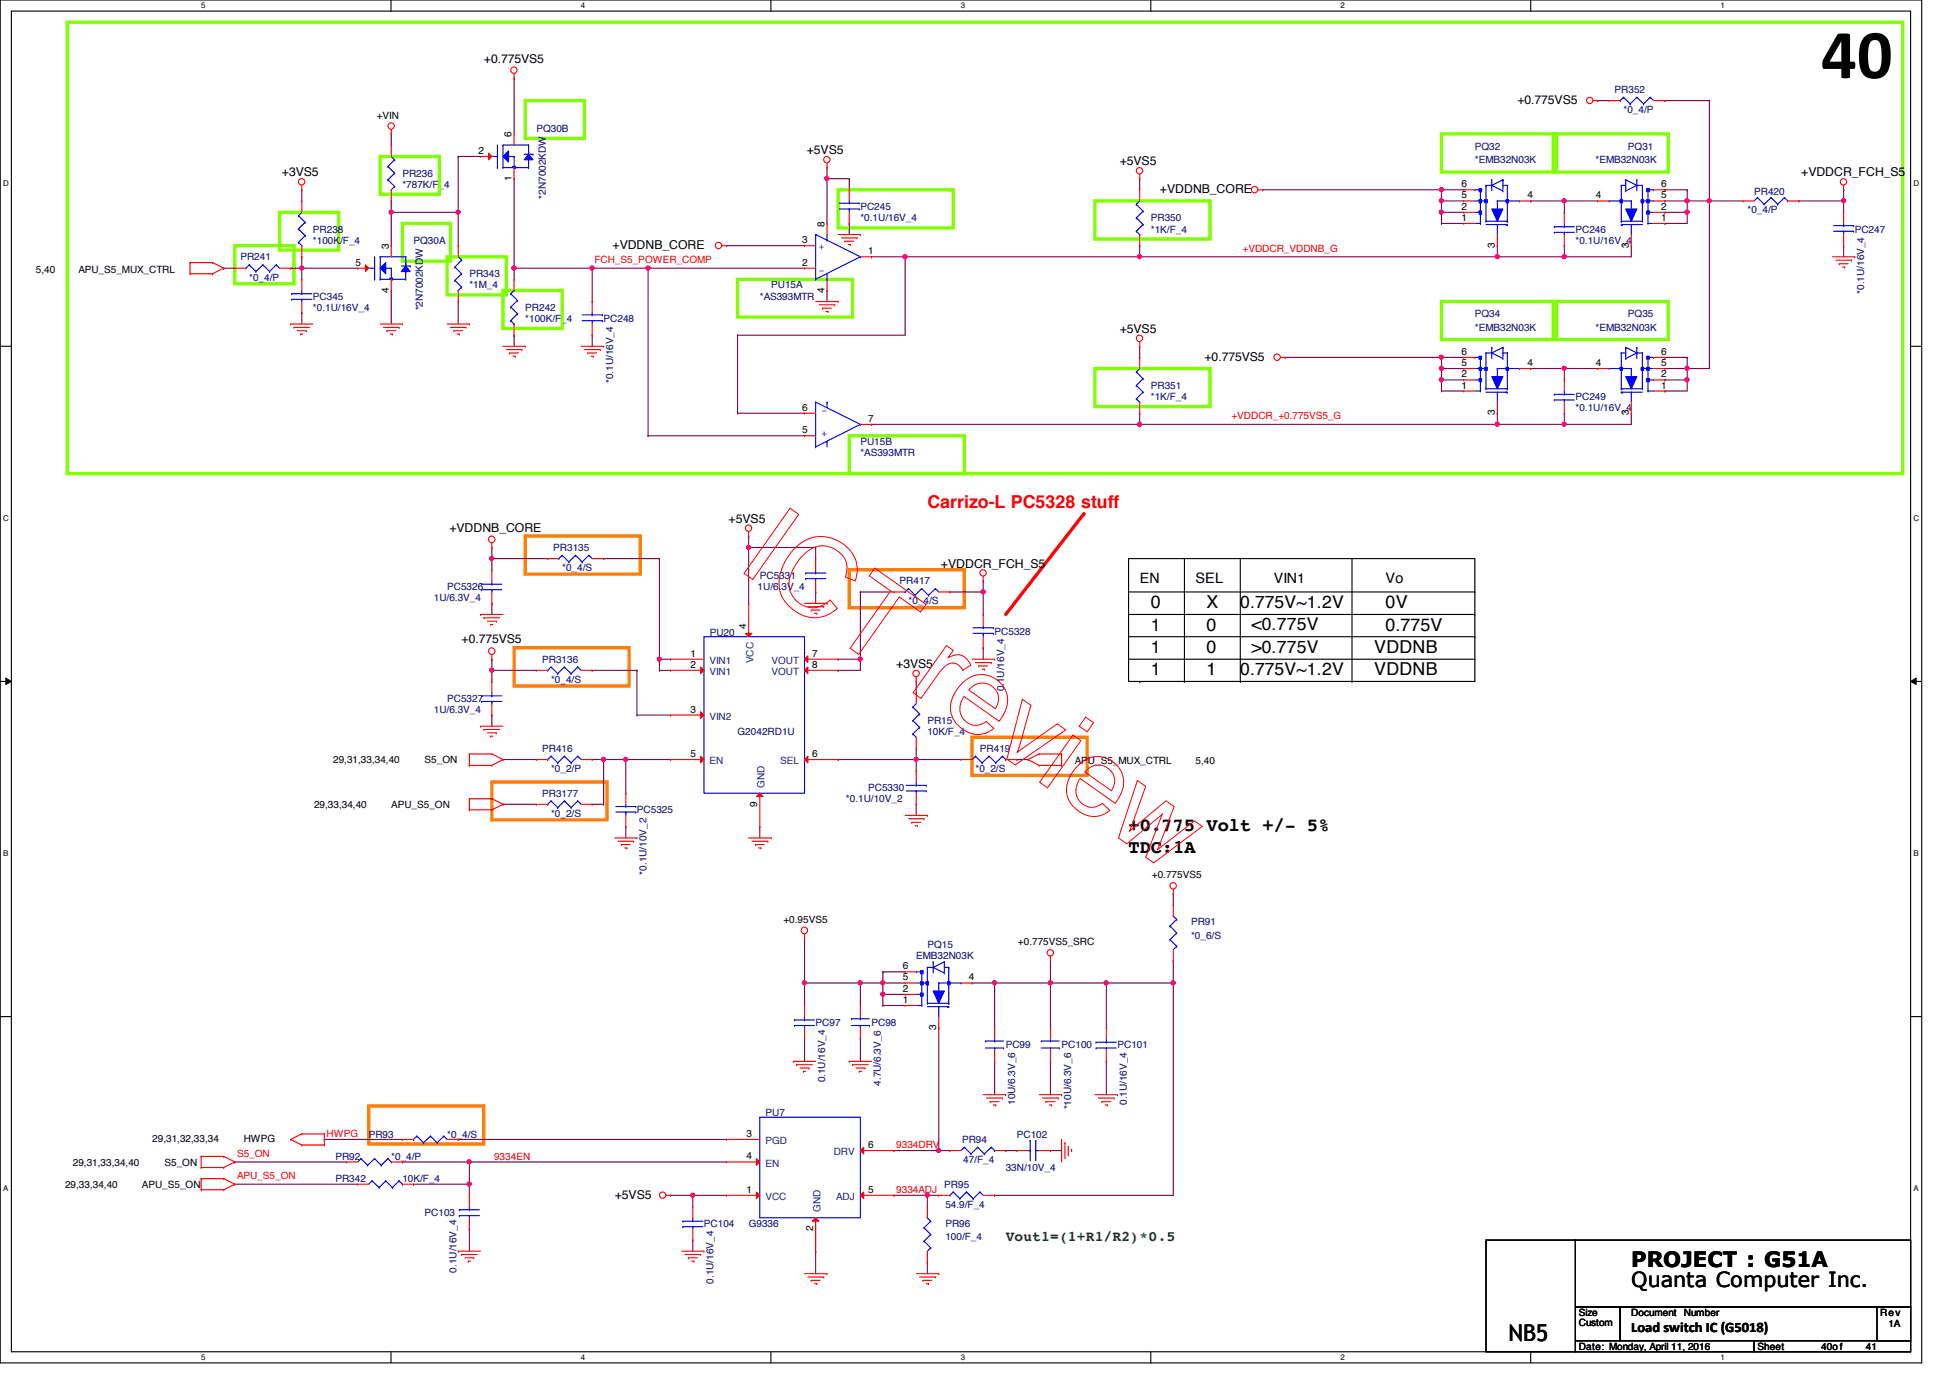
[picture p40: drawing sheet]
<svg xmlns="http://www.w3.org/2000/svg" width="297mm" height="210mm" viewBox="0 0 297 210" stroke-linecap="round" stroke-linejoin="round" font-family="sans-serif">
<defs><g id="words">
<text font-size="10.7" x="277.4" y="11.9">40</text>
<text font-size="3.5" x="229.8" y="204.3">NB5</text>
<g font-size="3.2">
<text x="248.5" y="196">Quanta Computer Inc.</text>
<text x="248.5" y="193">PROJECT : G51A</text>
</g>
<g font-size="2.8">
<text x="171.9" y="130">TDC:1A</text>
<text x="171.9" y="126.6">+0.775 Volt +/- 5%</text>
</g>
<text font-size="2.7" fill="#f00" x="141.3" y="77.4">Carrizo-L PC5328 stuff</text>
<g font-size="2.7">
<text x="175.3" y="92.6">0</text>
<text x="183.8" y="92.6">X</text>
<text x="188.9" y="92.6">0.775V~1.2V</text>
<text x="211.1" y="92.6">0V</text>
<text x="175.3" y="99.4">1</text>
<text x="175.3" y="96.1">1</text>
<text x="183.8" y="99.4">0</text>
<text x="183.8" y="96.1">0</text>
<text x="190.6" y="96">&lt;0.775V</text>
<text x="190.6" y="99.4">&gt;0.775V</text>
<text x="209.3" y="99.4">VDDNB</text>
<text x="211.1" y="96.1">0.775V</text>
<text x="175.3" y="102.9">1</text>
<text x="183.8" y="102.9">1</text>
<text x="188.9" y="102.8">0.775V~1.2V</text>
<text x="209.3" y="102.9">VDDNB</text>
</g>
<g font-size="2.2">
<text x="173.6" y="88.8">EN</text>
<text x="182.1" y="88.8">SEL</text>
<text x="194.1" y="88.8">VIN1</text>
<text x="211.1" y="88.8">Vo</text>
<text x="248.5" y="202.9">Load switch IC (G5018)</text>
</g>
<text font-size="2.2" fill="#008000" x="153.2" y="189">Vout1=(1+R1/R2)*0.5</text>
<g font-size="1.9">
<text x="73.7" y="9.5">+0.775VS5</text>
<text x="231.1" y="15.8">+0.775VS5</text>
<text x="122.9" y="23.5">+5VS5</text>
<text x="42.9" y="26.9">+3VS5</text>
<text x="170.6" y="25.2">+5VS5</text>
<text x="176.7" y="29.4">+VDDNB_CORE</text>
<text x="274.4" y="26.9">+VDDCR_FCH_S5</text>
<text x="93.3" y="37.9">+VDDNB_CORE</text>
<text x="170.6" y="50.7">+5VS5</text>
<text x="183.5" y="54.9">+0.775VS5</text>
<text x="68.4" y="81">+VDDNB_CORE</text>
<text x="111" y="79.6">+5VS5</text>
<text x="143.3" y="86.4">+VDDCR_FCH_S5</text>
<text x="70.3" y="98">+0.775VS5</text>
<text x="136.5" y="101.8">+3VS5</text>
<text x="93.6" y="182.6">+5VS5</text>
</g>
<g font-size="1.5" fill="#000080">
<text x="246" y="14.1">PR352</text>
<text x="247.3" y="17.2">*0_4/P</text>
<text x="81.7" y="20.1">PQ30B</text>
<text x="224.7" y="22.8">PQ32</text>
<text x="248" y="22.8">PQ31</text>
<text x="61.3" y="26.9">PR236</text>
<text x="61.3" y="28.6">*787K/F_4</text>
<text x="224.7" y="24.9">*EMB32N03K</text>
<text x="243" y="24.9">*EMB32N03K</text>
<text x="267.2" y="29.6">PR420</text>
<text x="47.7" y="35.4">PR238</text>
<text x="83.1" y="30.3" transform="rotate(-90 83.1 30.3)">*2N7002KDW</text>
<text x="131.1" y="32">PC245</text>
<text x="131.1" y="33.7">*0.1U/16V_4</text>
<text x="175.3" y="33.7">PR350</text>
<text x="175.3" y="35.4">*1K/F_4</text>
<text x="240" y="35.4">PC246</text>
<text x="266.2" y="32.5">*0_4/P</text>
<text x="282.5" y="35.4">PC247</text>
<text x="36.6" y="39.7">PR241</text>
<text x="47.7" y="37.1">*100K/F_4</text>
<text x="63" y="37.1">PQ30A</text>
<text x="240" y="37.1">*0.1U/16V_4</text>
<text x="38" y="42.8">*0_4/P</text>
<text x="47.7" y="45.6">PC345</text>
<text x="47.7" y="47.3">*0.1U/16V_4</text>
<text x="64.4" y="47.3" transform="rotate(-90 64.4 47.3)">*2N7002KDW</text>
<text x="71.5" y="42.2">PR343</text>
<text x="71.5" y="43.9">*1M_4</text>
<text x="80" y="47.3">PR242</text>
<text x="115.7" y="45.6">*AS393MTR</text>
<text x="117.5" y="43.9">PU15A</text>
<text x="284" y="44.7" transform="rotate(-90 284 44.7)">*0.1U/16V_4</text>
<text x="80" y="49">*100K/F_4</text>
<text x="91.9" y="49">PC248</text>
<text x="224.7" y="48.3">PQ34</text>
<text x="224.7" y="50.4">*EMB32N03K</text>
<text x="243" y="50.4">*EMB32N03K</text>
<text x="248" y="48.3">PQ35</text>
<text x="93.4" y="58.4" transform="rotate(-90 93.4 58.4)">*0.1U/16V_4</text>
<text x="175.3" y="59.3">PR351</text>
<text x="175.3" y="61">*1K/F_4</text>
<text x="240" y="61">PC249</text>
<text x="240" y="62.7">*0.1U/16V_4</text>
<text x="131.1" y="67.8">PU15B</text>
<text x="131.1" y="69.5">*AS393MTR</text>
<text x="84.3" y="83.9">PR3135</text>
<text x="68.1" y="89.9">PC5326</text>
<text x="85.6" y="87">*0_4/S</text>
<text x="115.4" y="89.9">1U/6.3V_4</text>
<text x="115.7" y="88.2">PC5331</text>
<text x="137" y="89">PR417</text>
<text x="66.1" y="91.6">1U/6.3V_4</text>
<text x="138.4" y="92.1">*0_4/S</text>
<text x="82.6" y="101">PR3136</text>
<text x="108.1" y="96.9">PU20</text>
<text x="151.5" y="96.7">PC5328</text>
<text x="68.1" y="106.9">PC5327</text>
<text x="83.9" y="104">*0_4/S</text>
<text x="152.9" y="105.3" transform="rotate(-90 152.9 105.3)">0.1U/16V_4</text>
<text x="66.1" y="108.6">1U/6.3V_4</text>
<text x="112.3" y="112">G2042RD1U</text>
<text x="141.3" y="110.3">PR15</text>
<text x="141.3" y="112">10K/F_4</text>
<text x="82.6" y="114.6">PR416</text>
<text x="83.9" y="117.6">*0_2/P</text>
<text x="148.6" y="117.6">*0_2/S</text>
<text x="149.3" y="114.6">PR419</text>
<text x="82.6" y="121.4">PR3177</text>
<text x="83.9" y="124.4">*0_2/S</text>
<text x="97" y="123.9">PC5325</text>
<text x="128.9" y="122.2">*0.1U/10V_2</text>
<text x="132.2" y="120.5">PC5330</text>
<text x="98.5" y="133.2" transform="rotate(-90 98.5 133.2)">*0.1U/10V_2</text>
<text x="181.4" y="140.9">PR91</text>
<text x="181.4" y="143">*0_6/S</text>
<text x="139.6" y="146">EMB32N03K</text>
<text x="141.3" y="144.4">PQ15</text>
<text x="124.2" y="156.3">PC97</text>
<text x="132.8" y="156.3">PC98</text>
<text x="153.2" y="159.6">PC99</text>
<text x="161.7" y="159.6">PC100</text>
<text x="170.2" y="159.6">PC101</text>
<text x="125.7" y="164.9" transform="rotate(-90 125.7 164.9)">0.1U/16V_4</text>
<text x="134.2" y="165.4" transform="rotate(-90 134.2 165.4)">4.7U/6.3V_6</text>
<text x="56.2" y="173.3">PR93</text>
<text x="68.1" y="173.3">*0_4/S</text>
<text x="116.6" y="170.1">PU7</text>
<text x="154.6" y="168.3" transform="rotate(-90 154.6 168.3)">10U/6.3V_6</text>
<text x="154.9" y="173.3">PC102</text>
<text x="163.1" y="169" transform="rotate(-90 163.1 169)">*10U/6.3V_6</text>
<text x="171.7" y="168.3" transform="rotate(-90 171.7 168.3)">0.1U/16V_4</text>
<text x="51.1" y="176.7">PR92</text>
<text x="59.6" y="176.7">*0_4/P</text>
<text x="146.6" y="174.1">PR94</text>
<text x="146.7" y="177.2">47/F_4</text>
<text x="153.2" y="178.4">33N/10V_4</text>
<text x="51.1" y="180.1">PR342</text>
<text x="61.3" y="180.1">10K/F_4</text>
<text x="64.7" y="185.2">PC103</text>
<text x="143.8" y="180.9">PR95</text>
<text x="144" y="184">54.9/F_4</text>
<text x="107.2" y="186.9">PC104</text>
<text x="114" y="186.9">G9336</text>
<text x="144" y="186.9">PR96</text>
<text x="144" y="188.9">100/F_4</text>
<text x="69.6" y="193.8" transform="rotate(-90 69.6 193.8)">0.1U/16V_4</text>
<text x="108.7" y="195.5" transform="rotate(-90 108.7 195.5)">0.1U/16V_4</text>
</g>
<g font-size="1.5">
<text x="57.4" y="18.1">+VIN</text>
<text x="72.9" y="23.5">2</text>
<text x="77.9" y="20.9" transform="rotate(-90 77.9 20.9)">6</text>
<text x="77.9" y="27.6" transform="rotate(-90 77.9 27.6)">1</text>
<text x="222.6" y="28.5">6</text>
<text x="253.1" y="28.5">6</text>
<text x="125.6" y="34.5" transform="rotate(-90 125.6 34.5)">8</text>
<text x="222.6" y="30.2">5</text>
<text x="222.6" y="32">2</text>
<text x="222.6" y="33.7">1</text>
<text x="232.7" y="30.2">4</text>
<text x="243.1" y="30.2">4</text>
<text x="253.1" y="30.2">5</text>
<text x="253.1" y="32">2</text>
<text x="253.1" y="33.7">1</text>
<text x="5.5" y="41.6">5,40</text>
<text x="11.9" y="41.6">APU_S5_MUX_CTRL</text>
<text x="54.1" y="40.5">5</text>
<text x="59.2" y="37.9" transform="rotate(-90 59.2 37.9)">3</text>
<text x="122.2" y="37">3</text>
<text x="122.2" y="40.5">2</text>
<text x="132.2" y="38.7">1</text>
<text x="227.7" y="37.8" transform="rotate(-90 227.7 37.8)">3</text>
<text x="248.1" y="37.8" transform="rotate(-90 248.1 37.8)">3</text>
<text x="59.2" y="44.6" transform="rotate(-90 59.2 44.6)">4</text>
<text x="125.6" y="44.6" transform="rotate(-90 125.6 44.6)">4</text>
<text x="222.6" y="54.1">6</text>
<text x="222.6" y="55.8">5</text>
<text x="222.6" y="57.5">2</text>
<text x="222.6" y="59.2">1</text>
<text x="232.7" y="55.8">4</text>
<text x="243.1" y="55.8">4</text>
<text x="253.1" y="54.1">6</text>
<text x="253.1" y="55.8">5</text>
<text x="253.1" y="57.5">2</text>
<text x="253.1" y="59.2">1</text>
<text x="122.2" y="66">5</text>
<text x="122.2" y="62.6">6</text>
<text x="132.2" y="64.3">7</text>
<text x="227.7" y="63.3" transform="rotate(-90 227.7 63.3)">3</text>
<text x="248.1" y="63.3" transform="rotate(-90 248.1 63.3)">3</text>
<text x="113.7" y="95.8" transform="rotate(-90 113.7 95.8)">4</text>
<text x="105.2" y="101.7">2</text>
<text x="105.2" y="100">1</text>
<text x="123.7" y="100">7</text>
<text x="123.7" y="101.7">8</text>
<text x="105.2" y="108.5">3</text>
<text x="50.8" y="116.2">29,31,33,34,40</text>
<text x="64.7" y="116.2">S5_ON</text>
<text x="105.2" y="115.3">5</text>
<text x="123.7" y="115.3">6</text>
<text x="163.7" y="116.4">APU_S5_MUX_CTRL</text>
<text x="182.1" y="116.4">5,40</text>
<text x="47.8" y="123.1">29,33,34,40</text>
<text x="59.6" y="123.1">APU_S5_ON</text>
<text x="115.4" y="122.9" transform="rotate(-90 115.4 122.9)">9</text>
<text x="175.5" y="133.8">+0.775VS5</text>
<text x="119.3" y="140.6">+0.95VS5</text>
<text x="137.5" y="147.7">6</text>
<text x="137.5" y="149.4">5</text>
<text x="147.6" y="149.4">4</text>
<text x="155.1" y="144">+0.775VS5_SRC</text>
<text x="137.5" y="151.1">2</text>
<text x="137.5" y="152.8">1</text>
<text x="142.6" y="156.9" transform="rotate(-90 142.6 156.9)">3</text>
<text x="23.2" y="173.9">29,31,32,33,34</text>
<text x="37.1" y="173.9">HWPG</text>
<text x="113.7" y="173.2">3</text>
<text x="11.1" y="177.5">29,31,33,34,40</text>
<text x="25.1" y="177.5">S5_ON</text>
<text x="113.7" y="176.6">4</text>
<text x="132.2" y="174.9">6</text>
<text x="9.9" y="180.9">29,33,34,40</text>
<text x="21.6" y="180.9">APU_S5_ON</text>
<text x="113.7" y="181.7">1</text>
<text x="132.2" y="181.7">5</text>
<text x="123.9" y="187.5" transform="rotate(-90 123.9 187.5)">2</text>
<text x="240.5" y="202">Custom</text>
<text x="240.5" y="200.5">Size</text>
<text x="248.5" y="200.5">Document</text>
<text x="256.5" y="200.5">Number</text>
<text x="286.4" y="200.5">Rev</text>
<text x="287.7" y="202.2">1A</text>
<text x="240.5" y="205.6">Date: Monday, April 11, 2016</text>
<text x="267.7" y="205.6">Sheet</text>
<text x="277.4" y="205.6">40of</text>
<text x="284.2" y="205.6">41</text>
</g>
<g font-size="1.5" fill="#f00">
<text x="90.5" y="40.1">FCH_S5_POWER_COMP</text>
<text x="189.3" y="38.4">+VDDCR_VDDNB_G</text>
<text x="187.6" y="63.9">+VDDCR_+0.775VS5_G</text>
<text x="49.7" y="173.2">HWPG</text>
<text x="36.1" y="179.6">APU_S5_ON</text>
<text x="36.1" y="176.2">S5_ON</text>
<text x="75.3" y="176.7">9334EN</text>
<text x="136.5" y="174.9">9334DRV</text>
<text x="136.5" y="181.7">9334ADJ</text>
</g>
<g font-size="1.5" fill="#004080">
<text x="108.1" y="101.1">VIN1</text>
<text x="114.8" y="101" transform="rotate(-90 114.8 101)">VCC</text>
<text x="117.5" y="101.1">VOUT</text>
<text x="108.1" y="102.8">VIN1</text>
<text x="117.5" y="102.8">VOUT</text>
<text x="108.1" y="109.6">VIN2</text>
<text x="108.1" y="116.4">EN</text>
<text x="116.5" y="120" transform="rotate(-90 116.5 120)">GND</text>
<text x="118.8" y="116.4">SEL</text>
<text x="116.6" y="177.7">EN</text>
<text x="116.6" y="174.3">PGD</text>
<text x="127" y="176">DRV</text>
<text x="116.6" y="182.8">VCC</text>
<text x="125" y="184.7" transform="rotate(-90 125 184.7)">GND</text>
<text x="127.4" y="182.8">ADJ</text>
</g>
<g font-size="1.4" fill="#00f">
<text x="124.8" y="38.1">+</text>
<text x="124.8" y="41.5">-</text>
<text x="126" y="65.7" transform="rotate(180 126 65.7)">+</text>
<text x="126" y="62.3" transform="rotate(180 126 62.3)">-</text>
</g>
<g font-size="1.2">
<text x="30.6" y="1.3">5</text>
<text x="88.5" y="1.3">4</text>
<text x="146.3" y="1.3">3</text>
<text x="204.2" y="1.3">2</text>
<text x="262.1" y="1.3">1</text>
<text x=".5" y="28.3">D</text>
<text x="291.5" y="28.3">D</text>
<text x=".5" y="79.4">C</text>
<text x="291.5" y="79.4">C</text>
<text x=".5" y="130.4">B</text>
<text x="291.5" y="130.4">B</text>
<text x=".5" y="181.5">A</text>
<text x="291.5" y="181.5">A</text>
<text x="30.6" y="207.2">5</text>
<text x="88.5" y="207.2">4</text>
<text x="146.3" y="207.2">3</text>
<text x="204.2" y="207.2">2</text>
<text x="262.1" y="207.2">1</text>
</g>
</g></defs>
<path d="M0 0h292.7v207.6h-292.7zM1.7 1.7h289.3v204.2h-289.3z" fill="none" stroke="#000" stroke-width=".17"/>
<g fill="#fff">
<path d="M30.6 .2h.7v1.3h-.7z"/>
<path d="M30.6 206.1h.7v1.3h-.7z"/>
</g>
<path d="M59.6 0v1.7M59.6 205.9v1.7" fill="none" stroke="#000" stroke-width=".17"/>
<g fill="#fff">
<path d="M88.5 .2h.6v1.3h-.6z"/>
<path d="M88.5 206.1h.6v1.3h-.6z"/>
</g>
<path d="M117.4 0v1.7M117.4 205.9v1.7" fill="none" stroke="#000" stroke-width=".17"/>
<g fill="#fff">
<path d="M146.3 .2h.7v1.3h-.7z"/>
<path d="M146.3 206.1h.7v1.3h-.7z"/>
</g>
<path d="M175.3 0v1.7M175.3 205.9v1.7" fill="none" stroke="#000" stroke-width=".17"/>
<g fill="#fff">
<path d="M204.2 .2h.6v1.3h-.6z"/>
<path d="M204.2 206.1h.6v1.3h-.6z"/>
</g>
<path d="M233.2 0v1.7M233.2 205.9v1.7" fill="none" stroke="#000" stroke-width=".17"/>
<g fill="#fff">
<path d="M262.1 .2h.6v1.3h-.6z"/>
<path d="M262.1 206.1h.6v1.3h-.6z"/>
<path d="M.5 27.2h.8v1.4h-.8z"/>
<path d="M291.5 27.2h.8v1.4h-.8z"/>
<path d="M.5 78.3h.8v1.3h-.8z"/>
<path d="M291.5 78.3h.8v1.3h-.8z"/>
</g>
<path d="M0 52.7h1.7M291 52.7h1.7" fill="none" stroke="#000" stroke-width=".17"/>
<g fill="#fff">
<path d="M.5 129.3h.7v1.4h-.7z"/>
<path d="M291.5 129.3h.7v1.4h-.7z"/>
</g>
<path d="M0 103.8h1.7M291 103.8h1.7" fill="none" stroke="#000" stroke-width=".17"/>
<path d="M.9 103.3l.8 .5-.8 .5zM291 103.8l.9-.5v1z" fill="#000"/>
<path d="M.9 103.3l.8 .5-.8 .5zM291 103.8l.9-.5v1z" fill="none" stroke="#000" stroke-width=".15"/>
<g fill="#fff">
<path d="M.5 180.4h.7v1.3h-.7z"/>
<path d="M291.5 180.4h.7v1.3h-.7z"/>
</g>
<g fill="none" stroke="#000" stroke-width=".17">
<path d="M171.9 85.1h52.8v18.7h-52.8zM171.9 93.6h52.8M171.9 97h52.8M171.9 90.2h52.8M180.4 85.1v18.7M188.9 85.1v18.7M205.9 85.1v18.7M224.7 93.6h.1M224.7 97h.1M224.7 90.2h.1M171.9 100.4h52.8M173.6 103.8h.1"/>
<path d="M180.4 103.8h.1M188.9 103.8h.1M205.9 103.8h.1M224.7 100.4h.1M0 154.9h1.7M291 154.9h1.7"/>
</g>
<path d="M165.1 78.3l-11.9 15.3" fill="none" stroke="#f00" stroke-width=".51"/>
<circle cx="165.1" cy="78.3" r=".25" fill="#f00"/>
<g fill="none" stroke="#80ff00" stroke-width=".51">
<path d="M10.2 3.4h279.7v68.7h-279.7zM80 15.3h9v5.8h-9zM35.8 37.4h9v5.8h-9zM42.6 32.3h9v5.8h-9zM57.9 23.8h9v5.8h-9zM61.3 34h7.3v5.8h-7.3zM68.1 39.1h9v5.8h-9zM127.7 28.9h17.5v5.8h-17.5zM166.8 30.6h17.5v5.8h-17.5zM219.6 20.4h17.5v5.8h-17.5zM236.6 20.4h17.5v5.8h-17.5zM76.6 44.2h9v5.8h-9z"/>
<path d="M112.3 42.5h17.6v5.8h-17.6zM166.8 56.1h17.5v5.8h-17.5zM219.6 45.9h17.5v5.8h-17.5zM236.6 45.9h17.5v5.8h-17.5zM129.4 66.4h17.5v5.7h-17.5z"/>
</g>
<path d="M78.3 98.7h17.5v5.8h-17.5zM80 81.7h17.5v5.8h-17.5zM129.4 86.8h17.5v5.8h-17.5zM74.9 119.1h17.6v5.8h-17.6zM148.1 112.3h17.5v5.8h-17.5zM56.2 168.5h17.5v5.7h-17.5z" fill="none" stroke="#ff8000" stroke-width=".51"/>
<path d="M137.9 39.1h.1M137.9 39.1h35.7M219.6 28.9h.1M219.6 28.9v1.7M219.6 56.1h.1M219.6 56.1v1.8M173.6 62.9h.1M173.6 62.9v1.7" fill="none" stroke="#800040" stroke-width=".17"/>
<circle cx="173.6" cy="39.1" r=".32" fill="#f0f"/>
<circle cx="173.6" cy="39.1" r=".32" fill="none" stroke="#f0f" stroke-width=".17"/>
<circle cx="137.9" cy="39.1" r=".32" fill="#f0f"/>
<circle cx="137.9" cy="39.1" r=".32" fill="none" stroke="#f0f" stroke-width=".17"/>
<path d="M132.8 64.6h.1M132.8 64.6h40.8" fill="none" stroke="#800040" stroke-width=".17"/>
<circle cx="173.6" cy="64.6" r=".32" fill="#f0f"/>
<circle cx="173.6" cy="64.6" r=".32" fill="none" stroke="#f0f" stroke-width=".17"/>
<path d="M69.8 23.8h.1M69.8 23.8h3.4M126 25.5h.1M126 25.5v1.7M219.6 34h.1M219.6 32.3h.1M219.6 34h3.4M219.6 32.3v1.7M219.6 32.3h3.4M69.8 45.9h.1M69.8 45.9v3.5" fill="none" stroke="#800040" stroke-width=".17"/>
<circle cx="219.6" cy="32.3" r=".32" fill="#f0f"/>
<circle cx="219.6" cy="32.3" r=".32" fill="none" stroke="#f0f" stroke-width=".17"/>
<path d="M219.6 28.9h.1M219.6 28.9h3.4" fill="none" stroke="#800040" stroke-width=".17"/>
<circle cx="219.6" cy="28.9" r=".32" fill="#f0f"/>
<circle cx="219.6" cy="28.9" r=".32" fill="none" stroke="#f0f" stroke-width=".17"/>
<path d="M219.6 30.6h.1M219.6 30.6h3.4" fill="none" stroke="#800040" stroke-width=".17"/>
<circle cx="219.6" cy="30.6" r=".32" fill="#f0f"/>
<circle cx="219.6" cy="30.6" r=".32" fill="none" stroke="#f0f" stroke-width=".17"/>
<path d="M243.4 15.3h.1M243.4 15.3h1.7M253.6 15.3h.1M253.6 15.3h6.8M260.4 15.3h.1M260.4 15.3v15.3M219.6 59.6h.1M219.6 57.9h.1M219.6 59.6h3.4M219.6 57.9v1.7M219.6 57.9h3.4" fill="none" stroke="#800040" stroke-width=".17"/>
<circle cx="219.6" cy="57.8" r=".32" fill="#f0f"/>
<circle cx="219.6" cy="57.8" r=".32" fill="none" stroke="#f0f" stroke-width=".17"/>
<path d="M219.6 54.4h.1M219.6 54.4h3.4" fill="none" stroke="#800040" stroke-width=".17"/>
<circle cx="219.6" cy="54.4" r=".32" fill="#f0f"/>
<circle cx="219.6" cy="54.4" r=".32" fill="none" stroke="#f0f" stroke-width=".17"/>
<path d="M219.6 56.1h.1M219.6 56.1h3.4" fill="none" stroke="#800040" stroke-width=".17"/>
<circle cx="219.6" cy="56.1" r=".32" fill="#f0f"/>
<circle cx="219.6" cy="56.1" r=".32" fill="none" stroke="#f0f" stroke-width=".17"/>
<path d="M233.2 30.6h.1M233.2 30.6h5.1M253.6 34h.1M253.6 32.3h.1M253.6 32.3h3.4M257 28.9h.1M257 32.3h.1M257 28.9v1.7M257 32.3v1.7h-3.4M233.2 56.1h.1M233.2 56.1h5.1" fill="none" stroke="#800040" stroke-width=".17"/>
<circle cx="257" cy="32.3" r=".32" fill="#f0f"/>
<circle cx="257" cy="32.3" r=".32" fill="none" stroke="#f0f" stroke-width=".17"/>
<path d="M253.6 28.9h.1M253.6 30.6h.1M253.6 28.9h3.4M253.6 30.6h6.8M257 30.6h.1M257 30.6v1.7" fill="none" stroke="#800040" stroke-width=".17"/>
<circle cx="257" cy="30.6" r=".32" fill="#f0f"/>
<circle cx="257" cy="30.6" r=".32" fill="none" stroke="#f0f" stroke-width=".17"/>
<path d="M253.6 59.6h.1M257 54.4h.1M257 57.9h.1M257 54.4v1.7M257 57.9v1.7h-3.4" fill="none" stroke="#800040" stroke-width=".17"/>
<circle cx="257" cy="57.8" r=".32" fill="#f0f"/>
<circle cx="257" cy="57.8" r=".32" fill="none" stroke="#f0f" stroke-width=".17"/>
<path d="M253.6 57.9h.1M253.6 54.4h.1M253.6 56.1h.1M253.6 54.4h3.4M253.6 56.1h6.8M257 56.1h.1M257 56.1v1.8h-3.4" fill="none" stroke="#800040" stroke-width=".17"/>
<circle cx="257" cy="56.1" r=".32" fill="#f0f"/>
<circle cx="257" cy="56.1" r=".32" fill="none" stroke="#f0f" stroke-width=".17"/>
<path d="M260.4 30.6h.1M260.4 30.6v25.5" fill="none" stroke="#800040" stroke-width=".17"/>
<circle cx="260.4" cy="30.6" r=".32" fill="#f0f"/>
<circle cx="260.4" cy="30.6" r=".32" fill="none" stroke="#f0f" stroke-width=".17"/>
<path d="M238.3 30.6h.1M238.3 30.6v1.7M238.3 30.6h5.1" fill="none" stroke="#800040" stroke-width=".17"/>
<circle cx="238.3" cy="30.6" r=".32" fill="#f0f"/>
<circle cx="238.3" cy="30.6" r=".32" fill="none" stroke="#f0f" stroke-width=".17"/>
<path d="M228.1 39.1h.1M228.1 37.4h.1M228.1 37.4v1.7M238.3 37.4h.1M238.3 39.1h.1M238.3 37.4v1.7M248.5 37.4h.1M248.5 37.4v1.7h-20.4" fill="none" stroke="#800040" stroke-width=".17"/>
<circle cx="238.3" cy="39.1" r=".32" fill="#f0f"/>
<circle cx="238.3" cy="39.1" r=".32" fill="none" stroke="#f0f" stroke-width=".17"/>
<path d="M238.3 56.1h.1M238.3 56.1v1.8M238.3 56.1h5.1" fill="none" stroke="#800040" stroke-width=".17"/>
<circle cx="238.3" cy="56.1" r=".32" fill="#f0f"/>
<circle cx="238.3" cy="56.1" r=".32" fill="none" stroke="#f0f" stroke-width=".17"/>
<path d="M228.1 64.6h.1M228.1 62.9h.1M228.1 62.9v1.7M238.3 62.9h.1M238.3 64.6h.1M238.3 62.9v1.7M248.5 62.9h.1M248.5 62.9v1.7h-20.4" fill="none" stroke="#800040" stroke-width=".17"/>
<circle cx="238.3" cy="64.6" r=".32" fill="#f0f"/>
<circle cx="238.3" cy="64.6" r=".32" fill="none" stroke="#f0f" stroke-width=".17"/>
<g fill="none" stroke="#800040" stroke-width=".17">
<path d="M59.6 32.3h.1M59.6 20.4h.1M59.6 30.6h.1M59.6 20.4v1.7M59.6 30.6v6.8M132.8 39.1h.1M132.8 39.1h5.1M137.9 39.1h.1M137.9 39.1v12h-25.6M59.6 44.2h.1M59.6 44.2v5.2M112.3 51.1h.1"/>
<path d="M112.3 51.1v11.8M126 44.2h.1M126 44.2v1.7M112.3 62.9h.1M112.3 62.9h10.3"/>
</g>
<circle cx="59.6" cy="32.3" r=".32" fill="#f0f"/>
<circle cx="59.6" cy="32.3" r=".32" fill="none" stroke="#f0f" stroke-width=".17"/>
<path d="M46 39.1h.1M46 39.1v1.8" fill="none" stroke="#800040" stroke-width=".17"/>
<circle cx="45.9" cy="40.8" r=".32" fill="#f0f"/>
<circle cx="45.9" cy="40.8" r=".32" fill="none" stroke="#f0f" stroke-width=".17"/>
<g fill="none" stroke="#800040" stroke-width=".17">
<path d="M46 28.9h.1M46 28.9v1.7M59.6 32.3h.1M59.6 32.3h10.2M34.1 40.9h.1M34.1 40.9h1.7M44.3 40.9h.1M44.3 40.9h10.2M46 40.9h.1M78.3 51.1h.1M78.3 40.9h.1M78.3 40.9h20.4"/>
<path d="M78.3 40.9v1.6M78.3 51.1v1.6M90.2 40.9h.1M90.2 51.1h.1M90.2 40.9v5M90.2 51.1v1.6"/>
</g>
<circle cx="90.2" cy="40.8" r=".32" fill="#f0f"/>
<circle cx="90.2" cy="40.8" r=".32" fill="none" stroke="#f0f" stroke-width=".17"/>
<path d="M126 27.2h.1M126 27.2h3.4M126 27.2v6.8M129.4 27.2h.1M129.4 34h.1M129.4 27.2v1.7M129.4 34v1.7" fill="none" stroke="#800040" stroke-width=".17"/>
<circle cx="126" cy="27.2" r=".32" fill="#f0f"/>
<circle cx="126" cy="27.2" r=".32" fill="none" stroke="#f0f" stroke-width=".17"/>
<path d="M98.7 40.9h.1M98.7 40.9v25.5" fill="none" stroke="#800040" stroke-width=".17"/>
<circle cx="98.7" cy="40.8" r=".32" fill="#f0f"/>
<circle cx="98.7" cy="40.8" r=".32" fill="none" stroke="#f0f" stroke-width=".17"/>
<path d="M69.8 23.8h.1M69.8 23.8v8.5M280.8 28.9h.1M280.8 37.4h.1M280.8 28.9v1.7M280.8 37.4v1.7M98.7 40.9h.1M98.7 40.9h23.9M98.7 66.4h.1M98.7 66.4h23.9" fill="none" stroke="#800040" stroke-width=".17"/>
<circle cx="69.8" cy="32.3" r=".32" fill="#f0f"/>
<circle cx="69.8" cy="32.3" r=".32" fill="none" stroke="#f0f" stroke-width=".17"/>
<g fill="none" stroke="#800040" stroke-width=".17">
<path d="M78.3 11.9h.1M78.3 11.9v8.5M69.8 32.3h.1M69.8 32.3v5.1M173.6 27.2h.1M173.6 37.4h.1M173.6 27.2v1.7M173.6 37.4v1.7M219.6 30.6h.1M219.6 30.6v1.7M46 47.6h.1M46 40.9h.1"/>
<path d="M46 40.9v1.6M46 47.6v1.8M173.6 52.7h.1M173.6 52.7v1.7M219.6 54.4h.1M219.6 54.4v1.7M76.6 115.7h.1M76.6 115.7h5.1M95.3 115.7h.1M95.3 115.7v5.1"/>
</g>
<circle cx="95.3" cy="115.7" r=".32" fill="#f0f"/>
<circle cx="95.3" cy="115.7" r=".32" fill="none" stroke="#f0f" stroke-width=".17"/>
<g fill="none" stroke="#800040" stroke-width=".17">
<path d="M74.9 91.9h.1M74.9 83.4h.1M74.9 83.4v1.7M74.9 91.9v1.7M90.2 115.7h1.7M91.9 115.7h.1M95.3 115.7h.1M95.3 115.7h6.8M100.5 102.1h.1M100.5 100.4h.1M100.5 102.1h1.6M100.5 100.4v1.7"/>
<path d="M100.5 100.4h1.6M95.3 125.9h.1M95.3 125.9v1.7"/>
</g>
<circle cx="74.9" cy="85.1" r=".32" fill="#f0f"/>
<circle cx="74.9" cy="85.1" r=".32" fill="none" stroke="#f0f" stroke-width=".17"/>
<path d="M100.5 85.1h.1M100.5 85.1v15.3" fill="none" stroke="#800040" stroke-width=".17"/>
<circle cx="100.4" cy="100.4" r=".32" fill="#f0f"/>
<circle cx="100.4" cy="100.4" r=".32" fill="none" stroke="#f0f" stroke-width=".17"/>
<path d="M149.8 98.7h.1M149.8 98.7v1.7M74.9 108.9h.1M74.9 100.4h.1M74.9 100.4v1.7M74.9 108.9v1.7M97 102.1h.1M97 108.9h.1M97 102.1v6.8M97 108.9h5.1M127.7 100.4h.1M127.7 100.4h3.4" fill="none" stroke="#800040" stroke-width=".17"/>
<circle cx="131" cy="100.4" r=".32" fill="#f0f"/>
<circle cx="131" cy="100.4" r=".32" fill="none" stroke="#f0f" stroke-width=".17"/>
<g fill="none" stroke="#800040" stroke-width=".17">
<path d="M114 81.7h.1M114 83.4h.1M114 81.7v1.7M114 83.4h10.2M124.2 90.2h.1M124.2 83.4h.1M124.2 83.4v1.7M124.2 90.2v1.7M131.1 90.2h.1M131.1 90.2v11.9h-3.4M149.8 88.5h.1M149.8 88.5v1.7"/>
<path d="M127.7 102.1h.1M131.1 100.4h.1"/>
</g>
<circle cx="114" cy="83.4" r=".32" fill="#f0f"/>
<circle cx="114" cy="83.4" r=".32" fill="none" stroke="#f0f" stroke-width=".17"/>
<path d="M114 83.4h.1M114 83.4v8.5M127.7 115.7h.1M139.6 103.8h.1M139.6 114h.1M139.6 103.8v1.7M139.6 114v1.7h-11.9M115.7 125.9h.1M115.7 125.9v1.7" fill="none" stroke="#800040" stroke-width=".17"/>
<circle cx="139.5" cy="115.7" r=".32" fill="#f0f"/>
<circle cx="139.5" cy="115.7" r=".32" fill="none" stroke="#f0f" stroke-width=".17"/>
<path d="M131.1 90.2h.1M131.1 90.2h5.1M144.7 90.2h.1M144.7 90.2h5.1" fill="none" stroke="#800040" stroke-width=".17"/>
<circle cx="149.7" cy="90.1" r=".32" fill="#f0f"/>
<circle cx="149.7" cy="90.1" r=".32" fill="none" stroke="#f0f" stroke-width=".17"/>
<g fill="none" stroke="#800040" stroke-width=".17">
<path d="M260.4 30.6h.1M260.4 30.6h5.1M274 30.6h.1M274 30.6h6.8M149.8 90.2h.1M149.8 90.2v3.4M139.6 115.7h.1M139.6 115.7h6.8M139.6 115.7v1.7M154.9 115.7h.1M154.9 115.7h1.7M139.6 122.5h.1"/>
<path d="M139.6 122.5v1.7"/>
</g>
<circle cx="280.8" cy="30.6" r=".32" fill="#f0f"/>
<circle cx="280.8" cy="30.6" r=".32" fill="none" stroke="#f0f" stroke-width=".17"/>
<path d="M280.8 30.6h.1M280.8 30.6v1.7M74.9 102.1h.1M74.9 102.1h6.8M74.9 102.1v1.7" fill="none" stroke="#800040" stroke-width=".17"/>
<circle cx="74.9" cy="102.1" r=".32" fill="#f0f"/>
<circle cx="74.9" cy="102.1" r=".32" fill="none" stroke="#f0f" stroke-width=".17"/>
<path d="M78.3 27.2h.1M78.3 27.2v13.7M74.9 85.1h.1M74.9 85.1h8.5M74.9 85.1v1.7M91.9 85.1h.1M91.9 85.1h8.6M90.2 102.1h.1M90.2 102.1h6.8" fill="none" stroke="#800040" stroke-width=".17"/>
<circle cx="78.3" cy="40.8" r=".32" fill="#f0f"/>
<circle cx="78.3" cy="40.8" r=".32" fill="none" stroke="#f0f" stroke-width=".17"/>
<path d="M110.7 37.4h.1M110.7 37.4h11.9M173.6 39.1h.1M173.6 39.1h54.5M192.3 28.9h.1M192.3 28.9h27.3M195.7 54.4h.1M195.7 54.4h23.9" fill="none" stroke="#800040" stroke-width=".17"/>
<circle cx="228.1" cy="39.1" r=".32" fill="#f0f"/>
<circle cx="228.1" cy="39.1" r=".32" fill="none" stroke="#f0f" stroke-width=".17"/>
<path d="M173.6 64.6h.1M173.6 64.6h54.5" fill="none" stroke="#800040" stroke-width=".17"/>
<circle cx="228.1" cy="64.6" r=".32" fill="#f0f"/>
<circle cx="228.1" cy="64.6" r=".32" fill="none" stroke="#f0f" stroke-width=".17"/>
<g fill="none" stroke="#800040" stroke-width=".17">
<path d="M178.7 136.1h.1M178.7 136.1v1.7M122.6 143h.1M122.6 143v6.7M151.5 149.7h.1M151.5 149.7h17M151.5 149.7v6.8M160 146.3h.1M160 149.7h.1M160 146.3v10.2M168.5 149.7h.1M168.5 149.7v6.8"/>
<path d="M178.7 146.3h.1M178.7 146.3v3.4M35.8 177h.1M35.8 177h17M49.4 173.6h.1M49.4 173.6h11.9M69.8 173.6h.1M69.8 173.6h40.9M136.2 175.3h.1M136.2 175.3h6.8M151.5 161.7h.1M151.5 161.7v5.1"/>
<path d="M160 161.7h.1M160 175.3h.1M160 161.7v5.1M160 175.3h1.7M168.5 161.7h.1M168.5 161.7v5.1M35.8 180.4h.1M35.8 180.4h18.7M63 180.4h.1M63 180.4h8.5M71.5 180.4h.1M71.5 180.4v1.7"/>
<path d="M102.1 182.1h.1M102.1 182.1h8.6M105.5 182.1h.1M105.5 188.9h.1M105.5 188.9v1.7M124.2 190.6h.1M124.2 190.6v3.4"/>
</g>
<circle cx="168.5" cy="149.7" r=".32" fill="#f0f"/>
<circle cx="168.5" cy="149.7" r=".32" fill="none" stroke="#f0f" stroke-width=".17"/>
<circle cx="160" cy="149.7" r=".32" fill="#f0f"/>
<circle cx="160" cy="149.7" r=".32" fill="none" stroke="#f0f" stroke-width=".17"/>
<path d="M178.7 149.7h.1M178.7 149.7v32.4M141.3 182.1h.1M141.3 182.1h1.7" fill="none" stroke="#800040" stroke-width=".17"/>
<circle cx="178.7" cy="149.7" r=".32" fill="#f0f"/>
<circle cx="178.7" cy="149.7" r=".32" fill="none" stroke="#f0f" stroke-width=".17"/>
<path d="M122.6 158.2h.1M122.6 149.7h.1M122.6 149.7v3.5M122.6 158.2v3.5M122.6 149.7h8.5M131.1 158.2h.1M131.1 158.2v3.5M151.5 182.1h.1M151.5 182.1h27.2" fill="none" stroke="#800040" stroke-width=".17"/>
<circle cx="131" cy="149.7" r=".32" fill="#f0f"/>
<circle cx="131" cy="149.7" r=".32" fill="none" stroke="#f0f" stroke-width=".17"/>
<circle cx="122.5" cy="149.7" r=".32" fill="#f0f"/>
<circle cx="122.5" cy="149.7" r=".32" fill="none" stroke="#f0f" stroke-width=".17"/>
<path d="M141.3 182.1h.1M141.3 182.1v1.7" fill="none" stroke="#800040" stroke-width=".17"/>
<circle cx="141.2" cy="182" r=".32" fill="#f0f"/>
<circle cx="141.2" cy="182" r=".32" fill="none" stroke="#f0f" stroke-width=".17"/>
<path d="M131.1 149.7h.1M131.1 149.7v3.5M71.5 177h.1M71.5 177h39.2M153.2 175.3h.1M153.2 175.3h1.7M141.3 192.3h.1M141.3 192.3v1.7" fill="none" stroke="#800040" stroke-width=".17"/>
<circle cx="71.5" cy="177" r=".32" fill="#f0f"/>
<circle cx="71.5" cy="177" r=".32" fill="none" stroke="#f0f" stroke-width=".17"/>
<path d="M71.5 177h.1M71.5 177v3.4" fill="none" stroke="#800040" stroke-width=".17"/>
<circle cx="71.5" cy="180.4" r=".32" fill="#f0f"/>
<circle cx="71.5" cy="180.4" r=".32" fill="none" stroke="#f0f" stroke-width=".17"/>
<path d="M143 156.5h.1M143 156.5v18.8M143 175.3h.1M143 175.3h1.7M71.5 187.2h.1M71.5 187.2v3.4M136.2 182.1h.1M136.2 182.1h5.1" fill="none" stroke="#800040" stroke-width=".17"/>
<circle cx="143" cy="175.2" r=".32" fill="#f0f"/>
<circle cx="143" cy="175.2" r=".32" fill="none" stroke="#f0f" stroke-width=".17"/>
<path d="M131.1 149.7h.1M131.1 149.7h3.4M148.1 149.7h.1M148.1 149.7h3.4M61.3 177h.1M61.3 177h10.2" fill="none" stroke="#800040" stroke-width=".17"/>
<circle cx="151.5" cy="149.7" r=".32" fill="#f0f"/>
<circle cx="151.5" cy="149.7" r=".32" fill="none" stroke="#f0f" stroke-width=".17"/>
<path d="M134.5 153.2h.1M134.5 151.5h.1M134.5 149.7h.1M134.5 149.7h3.4M134.5 153.2h3.4M134.5 151.5v1.7M134.5 151.5h3.4M168.5 149.7h.1M168.5 149.7h10.2" fill="none" stroke="#800040" stroke-width=".17"/>
<circle cx="134.5" cy="149.7" r=".32" fill="#f0f"/>
<circle cx="134.5" cy="149.7" r=".32" fill="none" stroke="#f0f" stroke-width=".17"/>
<path d="M134.5 149.7h.1M134.5 149.7v1.8" fill="none" stroke="#800040" stroke-width=".17"/>
<circle cx="134.5" cy="151.4" r=".32" fill="#f0f"/>
<circle cx="134.5" cy="151.4" r=".32" fill="none" stroke="#f0f" stroke-width=".17"/>
<path d="M134.5 148h.1M134.5 148h3.4M134.5 148v1.7M105.5 182.1h.1M105.5 182.1v1.7" fill="none" stroke="#800040" stroke-width=".17"/>
<circle cx="105.5" cy="182" r=".32" fill="#f0f"/>
<circle cx="105.5" cy="182" r=".32" fill="none" stroke="#f0f" stroke-width=".17"/>
<path d="M91.9 115.7h.1M91.9 115.7v6.8M76.6 122.5h.1M76.6 122.5h5.1M90.2 122.5h1.7M91.9 122.5h.1" fill="none" stroke="#800040" stroke-width=".17"/>
<circle cx="91.9" cy="115.7" r=".32" fill="#f0f"/>
<circle cx="91.9" cy="115.7" r=".32" fill="none" stroke="#f0f" stroke-width=".17"/>
<path d="M91.9 115.7h3.4M95.3 115.7h.1" fill="none" stroke="#800040" stroke-width=".17"/>
<g fill="none" stroke="#f00" stroke-width=".17">
<path d="M59.6 19.7v.7M78.3 11.9h.1M78.3 11.2v.7M242.7 15.3h.7M243.4 15.3h.1M245.1 15.3h.1M245.1 15.3h1.7M251.9 15.3h1.7M253.6 15.3h.1M46 28.9h.1M46 28.2v.7M59.6 20.4h.1"/>
<path d="M59.6 22.1h.1M59.6 30.6h.1M59.6 22.1v1.7M59.6 28.9v1.7M110 37.4h.7M110.7 37.4h.1M122.6 37.4h.1M122.6 37.4h1.6M126 25.5h.1M126 34h.1M126 24.8v.7M126 34v1.7"/>
<path d="M127.7 35.7h3.4M128.2 36.2h2.4M128.7 36.7h.1M128.7 36.7h1.3M129.2 37.3h.3M129.5 37.3h.1M130.6 36.2h.1M131.1 35.7h.1M131.1 39.1h1.7M132.8 39.1h.1M173.6 27.2h.1M173.6 26.5v.7"/>
<path d="M191.6 28.9h.7M192.3 28.9h.1M238.3 37.4h.1M238.3 32.3h.1M238.3 32.3v1.7M238.3 35.7v1.7M265.5 30.6h.1M265.5 30.6h1.7M272.3 30.6h1.7M274 30.6h.1M279.1 39.1h3.4M279.7 39.6h2.3"/>
<path d="M280.8 28.9h.1M280.8 28.2v.7M282 39.6h.1M282.5 39.1h.1M29 41.7h.1M29 40h.1M29 40h3.4M29 41.7h3.4M29 40v1.7M32.4 40h.1M32.4 41.7h.1M32.4 40l1.7 .9"/>
<path d="M34.1 40.9h.1M34.1 40.9l-1.7 .8M35.8 40.9h.1M35.8 40.9h1.7M42.6 40.9h1.7M44.3 49.4h.1M44.3 40.9h.1M44.3 49.4h3.4M44.8 49.9h.1M44.8 49.9h2.4M45.3 50.4h1.3M45.8 50.9h.1"/>
<path d="M45.8 50.9h.3M46.6 50.4h.1M57.9 49.4h3.4M58.4 49.9h2.4M58.9 50.4h.1M58.9 50.4h1.4M59.4 50.9h.4M59.8 50.9h.1M60.8 49.9h.1M61.3 49.4h.1M68.1 49.4h3.4M68.6 49.9h2.4"/>
<path d="M69.1 50.4h.1M69.1 50.4h1.4M69.6 50.9h.4M70 50.9h.1M71 49.9h.1M71.5 49.4h.1M76.6 52.7h3.4M77.1 53.3h2.4M77.6 53.8h.1M77.6 53.8h1.4M78.1 54.3h.4M78.5 54.3h.1"/>
<path d="M79.5 53.3h.1M80 52.7h.1M88.5 52.7h3.4M89 53.3h2.4M89.5 53.8h.1M89.5 53.8h1.4M90 54.3h.4M90.4 54.3h.1M91.4 53.3h.1M91.9 52.7h.1M122.6 40.9h.1M122.6 40.9h1.6"/>
<path d="M124.2 45.9h3.5M124.8 46.4h2.4M125.3 46.9h.1M125.3 46.9h1.4M125.8 47.5h.3M126 44.2h.1M126 42.5v1.7M126.1 47.5h.1M127.2 46.4h.1M127.7 45.9h.1M173.6 52.7h.1M173.6 54.4h.1"/>
<path d="M173.6 52.1v.6M173.6 54.4v1.7M195.1 54.4h.6M195.7 54.4h.1M280.2 40.2h.1M280.2 40.2h1.3M280.7 40.7h.3M281 40.7h.1M173.6 62.9h.1M173.6 61.3v1.6M73.2 93.6h.1M73.2 93.6h3.4"/>
<path d="M73.7 94.1h.1M73.7 94.1h2.4M74.2 94.6h1.4M74.8 95.1h.1M74.8 95.1h.3M74.9 83.4h.1M74.9 82.7v.7M74.9 99.7v.7M75.6 94.6h.1M83.4 85.1h.1M83.4 85.1h1.7M90.2 85.1h1.7"/>
<path d="M91.9 85.1h.1M114 81.7h.1M114 81v.7M122.6 91.9h3.4M123.1 92.4h2.4M123.6 92.9h.1M123.6 92.9h1.3M124.1 93.4h.3M124.2 90.2h.1M124.2 85.1h.1M124.2 85.1v1.7M124.2 88.5v1.7"/>
<path d="M124.4 93.4h.1M125.5 92.4h.1M126 91.9h.1M149.8 88.5h.1M149.8 87.8v.7M71.5 116.6h.1M71.5 114.9h.1M71.5 116.6h3.4M71.5 114.9v1.7M71.5 114.9h3.4M73.2 110.6h.1M73.2 110.6h3.4"/>
<path d="M73.7 111.1h.1M73.7 111.1h2.4M74.2 111.6h1.4M74.8 112.1h.1M74.8 112.1h.3M74.9 116.6h.1M74.9 114.9h.1M74.9 100.4h.1M74.9 114.9l1.7 .8M75.6 111.6h.1M76.6 115.7h.1M76.6 115.7l-1.7 .9"/>
<path d="M139.6 103.8h.1M139.6 103.1v.7M146.4 115.7h.1M146.4 115.7h1.7M148.1 100.4h3.4M148.6 100.9h2.4M149.1 101.4h.1M149.1 101.4h1.3M149.6 101.9h.3M149.9 101.9h.1M151 100.9h.1M151.5 100.4h.1"/>
<path d="M153.2 115.7h1.7M154.9 115.7h.1M156.6 115.7h.1M156.6 115.7l1.7 .9M158.3 114.9h.1M158.3 116.6h.1M158.3 116.6h3.4M158.3 114.9h3.4M158.3 114.9l-1.7 .8M161.7 116.6h.1M161.7 114.9h.1M161.7 114.9v1.7"/>
<path d="M71.5 123.4h.1M71.5 121.7h.1M71.5 121.7v1.7M71.5 123.4h3.4M71.5 121.7h3.4M74.9 123.4h.1M74.9 121.7h.1M74.9 121.7l1.7 .8M76.6 122.5h.1M76.6 122.5l-1.7 .9M81.7 122.5h.1M81.7 122.5h1.7"/>
<path d="M88.5 122.5h1.7M90.2 122.5h.1M93.6 127.6h3.4M94.1 128.1h2.4M94.7 128.7h.1M94.7 128.7h1.3M95.2 129.2h.3M95.3 120.8h.1M95.3 125.9h.1M95.3 120.8v1.7M95.3 124.2v1.7M95.5 129.2h.1"/>
<path d="M96.5 128.1h.1M97 127.6h.1M114 127.6h3.5M114.6 128.1h2.4M115.1 128.7h.1M115.1 128.7h1.3M115.6 129.2h.3M115.9 129.2h.1M117 128.1h.1M117.5 127.6h.1M137.9 124.2h3.4M138.4 124.7h2.4"/>
<path d="M138.9 125.3h.1M138.9 125.3h1.3M139.4 125.8h.3M139.7 125.8h.1M140.8 124.7h.1M141.3 124.2h.1M178.7 136.1h.1M178.7 135.5v.6M122.6 143h.1M122.6 158.2h.1M122.6 153.2h.1M122.6 142.3v.7"/>
<path d="M122.6 153.2v1.7M122.6 156.5v1.7M131.1 153.2h.1M131.1 158.2h.1M131.1 153.2v1.7M131.1 156.5v1.7M151.5 156.5h.1M151.5 156.5v1.7M151.5 160v1.7M160 146.3h.1M160 145.7v.6M30.6 179.5h.1"/>
<path d="M30.6 177.8h.1M30.6 176.1h.1M30.6 176.1v1.7M30.6 179.5v1.7M30.6 179.5h3.5M30.6 177.8h3.5M30.6 176.1h3.5M34.1 179.5h.1M34.1 177.8h.1M34.1 176.1h.1M34.1 179.5l1.7 .9M34.1 176.1l1.7 .9"/>
<path d="M35.8 177h.1M35.8 177l-1.7 .8M44.3 173.6h.1M44.3 173.6l1.7 .8M46 174.4h.1M46 172.7h.1M46 174.4h3.4M46 172.7l-1.7 .9M46 172.7h3.4M49.4 172.7h.1M49.4 174.4h.1M49.4 172.7v1.7"/>
<path d="M120.9 161.7h.1M120.9 161.7h3.3M121.4 162.2h.1M121.4 162.2h2.3M121.9 162.7h1.3M122.4 163.2h.1M122.4 163.2h.3M123.2 162.7h.1M129.4 161.7h.1M129.4 161.7h3.4M129.9 162.2h.1M129.9 162.2h2.3"/>
<path d="M130.4 162.7h1.3M130.9 163.2h.1M130.9 163.2h.3M131.7 162.7h.1M149.8 166.8h3.4M150.3 167.3h2.4M150.8 167.8h.1M150.8 167.8h1.4M151.3 168.3h.4M151.5 161.7h.1M151.7 168.3h.1M152.7 167.3h.1"/>
<path d="M153.2 166.8h.1M154.9 175.3h.1M154.9 175.3h1.7M158.3 166.8h3.4M158.3 175.3h1.7M158.8 167.3h2.4M159.3 167.8h.1M159.3 167.8h1.4M159.8 168.3h.4M160 175.3h.1M160.2 168.3h.1M161.2 167.3h.1"/>
<path d="M161.7 173.6h.1M161.7 166.8h.1M161.7 173.6v3.4M162.2 174.1h.1M162.2 174.1v2.4M162.7 175.9h.1M162.7 174.6v1.3M163.2 175.1h.1M163.2 175.1v.3M166.8 166.8h3.4M167.3 167.3h2.4M167.8 167.8h.1"/>
<path d="M167.8 167.8h1.4M168.4 168.3h.3M168.7 168.3h.1M169.7 167.3h.1M170.2 166.8h.1M30.6 181.2h.1M30.6 181.2h3.5M34.1 181.2h.1M35.8 180.4h.1M35.8 180.4l-1.7 .8M54.5 180.4h.1M54.5 180.4h1.7"/>
<path d="M61.3 180.4h1.7M63 180.4h.1M69.8 190.6h.1M69.8 190.6h3.4M70.3 191.1h.1M70.3 191.1h2.4M70.8 191.6h1.4M71.3 192.1h.1M71.3 192.1h.4M71.5 187.2h.1M71.5 182.1h.1M71.5 182.1v1.7"/>
<path d="M71.5 185.5v1.7M72.2 191.6h.1M101.5 182.1h.6M102.1 182.1h.1M103.8 190.6h3.4M104.3 191.1h2.4M104.9 191.6h.1M104.9 191.6h1.3M105.4 192.1h.3M105.5 188.9h.1M105.5 183.8h.1M105.5 183.8v1.7"/>
<path d="M105.5 187.2v1.7M105.7 192.1h.1M106.7 191.1h.1M107.2 190.6h.1M122.6 194h3.4M123.1 194.5h2.4M123.6 195h.1M123.6 195h1.3M124.1 195.5h.3M124.4 195.5h.1M125.5 194.5h.1M126 194h.1"/>
<path d="M139.6 194h3.4M140.1 194.5h2.4M140.6 195h.1M140.6 195h1.3M141.1 195.5h.3M141.4 195.5h.1M142.5 194.5h.1M143 194h.1"/>
<circle cx="59.6" cy="19.2" r=".49"/>
<circle cx="78.3" cy="10.7" r=".49"/>
<circle cx="242.2" cy="15.3" r=".49"/>
<circle cx="45.9" cy="27.7" r=".49"/>
<circle cx="109.4" cy="37.4" r=".49"/>
<circle cx="126" cy="24.3" r=".49"/>
<circle cx="173.6" cy="26" r=".49"/>
<circle cx="191.1" cy="28.9" r=".49"/>
<circle cx="280.8" cy="27.7" r=".49"/>
<circle cx="173.6" cy="51.5" r=".49"/>
<circle cx="194.5" cy="54.4" r=".49"/>
<circle cx="74.9" cy="99.2" r=".5"/>
<circle cx="74.9" cy="82.2" r=".5"/>
<circle cx="114" cy="80.4" r=".49"/>
<circle cx="149.7" cy="87.3" r=".49"/>
<circle cx="139.5" cy="102.6" r=".49"/>
<circle cx="178.7" cy="134.9" r=".49"/>
<circle cx="122.5" cy="141.7" r=".5"/>
<circle cx="160" cy="145.1" r=".49"/>
<circle cx="100.9" cy="182" r=".49"/>
</g>
<path d="M226.4 188.9h13.6v17h-13.6zM240 188.9h51v10.2h-51zM240 199.1h6.8v5.1h-6.8zM246.8 199.1h44.2v5.1h-44.2zM285.9 199.1h5.1v5.1h-5.1zM240 204.2h27.2v1.7h-27.2zM267.2 204.2h23.8v1.7h-23.8z" fill="none" stroke="#000" stroke-width=".17"/>
<g fill="none" stroke="#00f" stroke-width=".17">
<path d="M246.8 15.3h.1M247.3 14.8h.1M247.3 14.8l1 1M247.3 14.8l-.5 .5M248.3 15.8h.1M249.3 14.8h.1M249.3 14.8l1.1 1M249.3 14.8l-1 1M250.4 15.8h.1M251.4 14.8h.1M251.4 14.8l.5 .5M251.4 14.8l-1 1"/>
<path d="M59.1 25.4h.1M59.1 27.4h.1M59.1 25.4l1 1M59.1 27.4l1 1M59.6 28.9h.1M59.6 23.8l.5 .5M60.1 24.3h.1M60.1 26.4h.1M60.1 28.4h.1M60.1 24.3l-1 1.1M60.1 26.4l-1 1M60.1 28.4l-.5 .5"/>
<path d="M124.2 35.7h.1M124.2 35.7l6.9 3.4M124.2 35.7v6.8M126 36.6h.1M126 35.7v.9M131.1 39.1h.1M131.1 39.1l-6.9 3.4M236.8 34.5h.1M236.8 35.4h.1M236.8 34.5h3M236.8 35.4h3M238.3 35.4h.1"/>
<path d="M238.3 34.5h.1M238.3 34v.5M238.3 35.4v.3M267.7 30.1h.1M267.7 30.1l-.5 .5M267.7 30.1l1 1M268.7 31.1h.1M269.8 30.1h.1M269.8 30.1l-1.1 1M269.8 30.1l1 1M270.8 31.1h.1M271.8 30.1h.1"/>
<path d="M271.8 30.1l-1 1M271.8 30.1l.5 .5M272.3 30.6h.1M37.5 40.9h.1M38 40.3h.1M38 40.3l1 1.1M38 40.3l-.5 .6M39 41.4h.1M40 40.3h.1M40 40.3l1.1 1.1M40 40.3l-1 1.1M41.1 41.4h.1"/>
<path d="M42.1 40.3h.1M42.1 40.3l.5 .6M42.1 40.3l-1 1.1M124.2 42.5h.1M126 42.5h.1M126 41.7v.8M173.1 56.6h.1M173.1 58.7h.1M173.1 56.6l1 1.1M173.1 58.7l1 1M173.6 56.1l-.5 .5M174.1 57.7h.1"/>
<path d="M174.1 59.7h.1M174.1 57.7l-1 1M174.1 59.7l-1 1M173.1 60.7h.1M173.1 60.7l.5 .6M173.6 61.3h.1M85.1 85.1h.1M85.6 84.6h.1M85.6 84.6l1.1 1M85.6 84.6l-.5 .5M86.7 85.6h.1M87.7 84.6h.1"/>
<path d="M87.7 84.6l1 1M87.7 84.6l-1 1M88.7 85.6h.1M89.7 84.6h.1M89.7 84.6l.5 .5M89.7 84.6l-1 1M122.7 87.3h.1M122.7 88.1h.1M122.7 87.3h3.1M122.7 88.1h3.1M124.2 88.1h.1M124.2 87.3h.1"/>
<path d="M124.2 86.8v.5M124.2 88.1v.4M148.6 115.2h.1M148.6 115.2l-.5 .5M148.6 115.2l1 1M149.6 116.2h.1M150.7 115.2h.1M150.7 115.2l-1.1 1M150.7 115.2l1 1M151.7 116.2h.1M152.7 115.2h.1M152.7 115.2l-1 1"/>
<path d="M152.7 115.2l.5 .5M153.2 115.7h.1M83.4 122.5h.1M83.9 122h.1M83.9 122l1.1 1M83.9 122l-.5 .5M85 123h.1M86 122h.1M86 122l1 1M86 122l-1 1M87 123h.1M88 122h.1"/>
<path d="M88 122l.5 .5M88 122l-1 1M93.8 123.7h3.1M93.8 122.9h3.1M95.3 122.9h.1M95.3 123.7h.1M95.3 122.5v.4M95.3 123.7v.5M96.9 123.7h.1M96.9 122.9h.1M121 155.4h.1M121 156.2h.1"/>
<path d="M121 156.2h3.1M121 155.4h3.1M122.6 156.2h.1M122.6 155.4h.1M122.6 154.9v.5M122.6 156.2v.3M129.7 155.2h.1M129.7 156.2h2.7M129.7 155.2h2.7M131.1 155.2h.1M131.1 156.2h.1M131.1 154.9v.3"/>
<path d="M131.1 156.2v.3M132.4 156.2h.1M150.1 158.6h.1M150.1 159.6h2.8M150.1 158.6h2.8M151.5 158.6h.1M151.5 159.6h.1M151.5 158.2v.4M151.5 159.6v.4M152.9 159.6h.1M56.7 179.9h.1M56.7 179.9l-.5 .5"/>
<path d="M56.7 179.9l1 1M58.8 179.9h.1M58.8 179.9l-1.1 1M58.8 179.9l1 1M60.8 179.9h.1M60.8 179.9l-1 1M60.8 179.9l.5 .5M156.6 175.3h.3M156.9 175.3h.1M156.9 173.7h.1M156.9 173.7v3.1M157.8 173.7h.1"/>
<path d="M157.8 175.3h.1M157.8 175.3h.5M157.8 173.7v3.1M57.7 180.9h.1M59.8 180.9h.1M61.3 180.4h.1M70 184.3h.1M70 185.2h.1M70 184.3h3M70 185.2h3M71.5 185.2h.1M71.5 184.3h.1"/>
<path d="M71.5 183.8v.5M71.5 185.2v.3M104 186h.1M104 186.9h.1M104 186h3.1M104 186.9h3.1M105.5 186.9h.1M105.5 186h.1M105.5 185.5v.5M105.5 186.9v.3"/>
</g>
<path d="M227.2 31.8h1.7l-.8 1.9z" fill="#00f"/>
<g fill="none" stroke="#00f" stroke-width=".17">
<path d="M224.7 28.9h.1M224.7 32.3h.8M224.7 30.6h1.7M224.7 34h.8M224.7 28.9h.8M225.3 28.7h.1M225.3 29.1h.1M225.3 28.9h.1M225.3 30.4h.1M225.3 30.8h.1M225.3 32.2h.1M225.3 32.5h.1"/>
<path d="M225.3 28.7v.4M225.3 30.4v.4M225.3 32.2v.3M225.3 28.7h.4M225.3 29.1h.4M225.3 30.4h.4M225.3 30.8h.4M225.3 32.2h.4M225.3 32.5h.4M225.5 32.3h.1M225.5 28.7h.1M225.5 30.6h.1"/>
<path d="M225.5 34h.1M225.5 32.2h.1M225.5 28.9h.1M225.5 28.9v5.1M225.7 28.7h.1M225.7 29.1h.1M225.7 30.6h.1M225.7 30.4h.1M225.7 30.8h.1M225.7 32.5h.1M225.7 32.2h.1M225.7 28.7v.4"/>
<path d="M225.7 30.4v.4M225.7 32.2v.3M226.2 30.4h.1M226.2 30.8h.1M226.2 30.4h.3M226.2 30.8h.3M226.2 30.4v.4M226.4 33.7h.1M226.4 30.6h.1M226.4 28.2h.1M226.4 34.2h3.2M226.4 33.7h3.2"/>
<path d="M226.4 28.2v5.5M226.4 28.2h.8M226.5 30.4h.1M226.5 30.8h.1M226.5 30.6h.1M226.5 30.4v.4M227.2 31.8h1.7l-.8 1.9zM227.2 27.4h.1M227.2 28.2h.1M227.2 27.4v1.7M227.2 28.2l1.7 .9M228.1 34.2h.1"/>
<path d="M228.1 30.6h.1M228.1 30.6v1.2M228.1 34.2v1.5M228.1 30.6h3.4M228.9 27.4h.1M228.9 29.1h.1M228.9 27.4v1.5M228.9 28.2h.7M228.9 27.4l-1.7 .8M229.4 34.2h.1M229.4 30.8h.1M229.4 30.4h.1"/>
<path d="M229.4 30.6h.1M229.4 30.4h.4M229.4 30.8h.4M229.4 30.4v.4M229.6 34.2h.1M229.6 33.7h.1M229.6 28.2h.1M229.6 28.2v5.5M229.8 30.8h.1M229.8 30.4h.1M229.8 30.4v.4M231.5 30.6h.1"/>
</g>
<path d="M223 28.9h.1M223 30.6h.1M223 32.3h.1M223 34h.1M223 28.9h1.7M223 30.6h1.7M223 32.3h1.7M223 34h1.7M228.1 37.4h.1M228.1 35.7v1.7M231.5 30.6h1.7M233.2 30.6h.1" fill="none" stroke="#f00" stroke-width=".17"/>
<path d="M227.2 57.4h1.7l-.8 1.8z" fill="#00f"/>
<g fill="none" stroke="#00f" stroke-width=".17">
<path d="M224.7 54.4h.1M224.7 57.9h.8M224.7 56.1h1.7M224.7 59.6h.8M224.7 54.4h.8M225.3 54.3h.1M225.3 54.6h.1M225.3 54.4h.1M225.3 56h.1M225.3 56.3h.1M225.3 57.7h.1M225.3 58h.1"/>
<path d="M225.3 54.3v.3M225.3 56v.3M225.3 57.7v.3M225.3 54.3h.4M225.3 54.6h.4M225.3 56h.4M225.3 56.3h.4M225.3 57.7h.4M225.3 58h.4M225.5 57.9h.1M225.5 54.3h.1M225.5 56.1h.1"/>
<path d="M225.5 59.6h.1M225.5 57.7h.1M225.5 54.4h.1M225.5 54.4v5.2M225.7 54.3h.1M225.7 54.6h.1M225.7 56.1h.1M225.7 56h.1M225.7 56.3h.1M225.7 58h.1M225.7 57.7h.1M225.7 54.3v.3"/>
<path d="M225.7 56v.3M225.7 57.7v.3M226.2 56h.1M226.2 56.3h.1M226.2 56h.3M226.2 56.3h.3M226.2 56v.3M226.4 59.2h.1M226.4 56.1h.1M226.4 53.8h.1M226.4 59.7h3.2M226.4 59.2h3.2"/>
<path d="M226.4 53.8v5.4M226.4 53.8h.8M226.5 56h.1M226.5 56.3h.1M226.5 56.1h.1M226.5 56v.3M227.2 57.4h1.7l-.8 1.8zM227.2 52.9h.1M227.2 53.8h.1M227.2 52.9v1.7M227.2 53.8l1.7 .8M228.1 59.7h.1"/>
<path d="M228.1 56.1h.1M228.1 56.1v1.3M228.1 59.7v1.6M228.1 56.1h3.4M228.9 52.9h.1M228.9 54.6h.1M228.9 52.9v1.5M228.9 53.8h.7M228.9 52.9l-1.7 .9M229.4 59.7h.1M229.4 56.3h.1M229.4 56h.1"/>
<path d="M229.4 56.1h.1M229.4 56h.4M229.4 56.3h.4M229.4 56v.3M229.6 59.7h.1M229.6 59.2h.1M229.6 53.8h.1M229.6 53.8v5.4M229.8 56.3h.1M229.8 56h.1M229.8 56v.3M231.5 56.1h.1"/>
<path d="M178.7 139.5h.1M178.7 139.5l.5 .5M178.2 143.1h.1M178.2 141.1h.1M178.2 143.1l1 1M178.2 141.1l1 1M179.2 144.1h.1M179.2 142.1h.1M179.2 140h.1M179.2 144.1l-.5 .6M179.2 142.1l-1 1M179.2 140l-1 1.1"/>
</g>
<g fill="none" stroke="#f00" stroke-width=".17">
<path d="M223 54.4h.1M223 56.1h.1M223 57.9h.1M223 59.6h.1M223 54.4h1.7M223 56.1h1.7M223 57.9h1.7M223 59.6h1.7M231.5 56.1h1.7M233.2 56.1h.1M228.1 62.9h.1M228.1 61.3v1.6"/>
<path d="M178.7 137.8h.1M178.7 137.8v1.7M178.7 146.3h.1M178.7 144.7v1.6"/>
</g>
<path d="M142.2 151h1.6l-.8 1.8z" fill="#00f"/>
<g fill="none" stroke="#00f" stroke-width=".17">
<path d="M45.5 32.9h.1M45.5 34.9h.1M45.5 36.9h.1M45.5 32.9l1 1M45.5 34.9l1 1M45.5 36.9l.5 .5M46 37.4h.1M46 32.3l-.5 .6M46.5 33.9h.1M46.5 35.9h.1M46.5 33.9l-1 1M46.5 35.9l-1 1"/>
<path d="M77.8 44.7h.1M77.8 46.8h.1M77.8 48.9h.1M77.8 44.7l1 1.1M77.8 46.8l1 1M77.8 48.9l.5 .5M78.3 49.4h.1M78.3 44.2l-.5 .5M78.8 45.8h.1M78.8 47.8h.1M78.8 45.8l-1 1M78.8 47.8l-1 1.1"/>
<path d="M88.7 48.9h3.1M88.7 48h3.1M90.2 48h.1M90.2 48.9h.1M90.2 47.6v.4M90.2 48.9v.5M91.8 48.9h.1M91.8 48h.1M148.2 96.5h3.1M148.2 95.6h3.1M149.8 95.6h.1M149.8 96.5h.1"/>
<path d="M149.8 95.3v.3M149.8 96.5v.5M151.3 96.5h.1M151.3 95.6h.1M83.4 102.1h.1M83.9 101.6h.1M83.9 101.6l1.1 1M83.9 101.6l-.5 .5M85 102.6h.1M86 101.6h.1M86 101.6l1 1M86 101.6l-1 1"/>
<path d="M87 102.6h.1M88 101.6h.1M88 101.6l.5 .5M88 101.6l-1 1M139.6 148h.1M139.6 151.5h.8M139.6 149.7h1.7M139.6 153.2h.8M139.6 148h.8M140.2 147.9h.1M140.2 148.2h.1M140.2 148h.1"/>
<path d="M140.2 149.6h.1M140.2 149.9h.1M140.2 151.3h.1M140.2 151.6h.1M140.2 147.9v.3M140.2 149.6v.3M140.2 151.3v.3M140.2 147.9h.4M140.2 148.2h.4M140.2 149.6h.4M140.2 149.9h.4M140.2 151.3h.4"/>
<path d="M140.2 151.6h.4M140.4 151.5h.1M140.4 147.9h.1M140.4 149.7h.1M140.4 153.2h.1M140.4 151.3h.1M140.4 148h.1M140.4 148v5.2M140.6 147.9h.1M140.6 148.2h.1M140.6 149.7h.1M140.6 149.6h.1"/>
<path d="M140.6 149.9h.1M140.6 151.6h.1M140.6 151.3h.1M140.6 147.9v.3M140.6 149.6v.3M140.6 151.3v.3M141.1 149.6h.1M141.1 149.9h.1M141.1 149.6h.3M141.1 149.9h.3M141.1 149.6v.3M141.3 152.8h.1"/>
<path d="M141.3 149.7h.1M141.3 147.4h.1M141.3 153.3h3.2M141.3 152.8h3.2M141.3 147.4v5.4M141.3 147.4h.9M141.4 149.6h.1M141.4 149.9h.1M141.4 149.7h.1M141.4 149.6v.3M142.2 151h1.6l-.8 1.8zM142.2 146.5h.1"/>
<path d="M142.2 147.4h.1M142.2 146.5v1.7M142.2 147.4l1.6 .8M143 153.3h.1M143 149.7h.1M143 149.7v1.3M143 153.3v1.6M143 149.7h3.4M143.8 146.5h.1M143.8 148.2h.1M143.8 146.5v1.5M143.8 147.4h.7"/>
<path d="M143.8 146.5l-1.6 .9M144.4 153.3h.1M144.4 149.9h.1M144.4 149.6h.1M144.4 149.7h.1M144.4 149.6h.3M144.4 149.9h.3M144.4 149.6v.3M144.5 153.3h.1M144.5 152.8h.1M144.5 147.4h.1M144.5 147.4v5.4"/>
<path d="M144.7 149.9h.1M144.7 149.6h.1M144.7 149.6v.3M146.4 149.7h.1M55 176.5h.1M55 176.5l-.5 .5M55 176.5l1 1M56 177.5h.1M57.1 176.5h.1M57.1 176.5l-1.1 1M57.1 176.5l1 1M58.1 177.5h.1"/>
<path d="M59.1 176.5h.1M59.1 176.5l-1 1M59.1 176.5l.5 .5M59.6 177h.1M63 173.6h.1M63.5 173.1h.1M63.5 173.1l1 1M63.5 173.1l-.5 .5M64.5 174.1h.1M65.6 173.1h.1M65.6 173.1l1 1M65.6 173.1l-1.1 1"/>
<path d="M66.6 174.1h.1M67.6 173.1h.1M67.6 173.1l.5 .5M67.6 173.1l-1 1M140.8 189.1h.1M140.8 187h.1M140.8 189.1l1 1M140.8 187l1 1M141.3 185.5h.1M141.3 185.5l.5 .5M141.8 190.1h.1M141.8 188h.1"/>
<path d="M141.8 186h.1M141.8 190.1l-.5 .5M141.8 188l-1 1.1M141.8 186l-1 1M144.7 182.1h.1M145.2 181.6h.1M145.2 181.6l1 1M145.2 181.6l-.5 .5M146.2 182.6h.1M147.2 181.6h.1M147.2 181.6l1 1M147.2 181.6l-1 1"/>
<path d="M148.2 182.6h.1M149.3 181.6h.1M149.3 181.6l.5 .5M149.3 181.6l-1.1 1"/>
</g>
<g fill="none" stroke="#f00" stroke-width=".17">
<path d="M46 30.6h.1M46 39.1h.1M46 30.6v1.7M46 37.4v1.7M78.3 42.5h.1M78.3 51.1h.1M78.3 42.5v1.7M78.3 49.4v1.7M90.2 45.9h.1M90.2 51.1h.1M90.2 45.9v1.7M90.2 49.4v1.7"/>
<path d="M149.8 93.6h.1M149.8 98.7h.1M149.8 93.6v1.7M149.8 97v1.7M81.7 102.1h.1M81.7 102.1h1.7M88.5 102.1h1.7M90.2 102.1h.1M137.9 148h.1M137.9 149.7h.1M137.9 151.5h.1M137.9 153.2h.1"/>
<path d="M137.9 148h1.7M137.9 149.7h1.7M137.9 151.5h1.7M137.9 153.2h1.7M143 156.5h.1M143 154.9v1.6M146.4 149.7h1.7M148.1 149.7h.1M52.8 177h.1M52.8 177h1.7M59.6 177h1.7M61.3 173.6h.1"/>
<path d="M61.3 177h.1M61.3 173.6h1.7M68.1 173.6h1.7M69.8 173.6h.1M141.3 192.3h.1M141.3 183.8h.1M141.3 183.8v1.7M141.3 190.6v1.7M143 182.1h.1M143 182.1h1.7M149.8 182.1h1.7M151.5 182.1h.1"/>
</g>
<path d="M77.5 23v1.7l-.9-.9z" fill="#00f"/>
<path d="M76.6 23.8l.9-.8v1.7z" fill="none" stroke="#00f" stroke-width=".17"/>
<path d="M80.5 23.5l.7 .8h-1.4z" fill="#00f"/>
<g fill="none" stroke="#00f" stroke-width=".17">
<path d="M74.9 23.8h.9M75.8 23.8h.1M75.8 25.5h.1M75.8 22.1v3.4M76.6 22.1h.1M76.6 25.5h.1M76.6 22.1h3.9M76.6 22.1v3.4M76.6 25.5h3.9M77.5 23.8h.1M77.5 23.8h.8M78.1 25.4h.1"/>
<path d="M78.1 25.4v.1M78.1 25.4h.4M78.3 25.5h.1M78.3 23.8h.1M78.3 23.8v1.7M78.5 25.4h.1M78.5 25.5h.1M78.5 25.4v.1M79.8 23.5h1.4M80.5 23.5l.7 .8h-1.4zM80.5 22.1h.1M80.5 23.2h.1"/>
<path d="M80.5 25.5h.1M80.5 24.3h.1M80.5 22.1v1.4M80.5 24.3v1.2M81.2 23.5h.1"/>
</g>
<path d="M74.4 23.3l.5 .5-.5 .5z" fill="#f00"/>
<path d="M73.2 23.8h.1M73.2 23.8h1.7M74.4 23.3l.5 .5-.5 .5zM78.3 20.4h.1M78.3 27.2h.1M78.3 20.4v1.7M78.3 25.5v1.7M238.3 57.9h.1M238.3 57.9v1.7M238.3 62.9h.1M238.3 61.3v1.6" fill="none" stroke="#f00" stroke-width=".17"/>
<path d="M238.3 59.6v.5M236.8 60.1h.1M236.8 60.9h.1M236.8 60.1h3M236.8 60.9h3M238.3 60.9h.1M238.3 60.1h.1M238.3 60.9v.4" fill="none" stroke="#00f" stroke-width=".17"/>
<path d="M247.6 57.4h1.7l-.8 1.8z" fill="#00f"/>
<g fill="none" stroke="#00f" stroke-width=".17">
<path d="M245.1 56.1h.1M245.1 56.1h3.4M246.8 56.3h.1M246.8 56h.1M246.8 56h.3M246.8 56.3h.3M246.8 56v.3M247 59.7h.1M247 59.2h.1M247 53.8h.1M247 59.7h3.2M247 59.2h3.2"/>
<path d="M247 53.8h.6M247 53.8v5.4M247.1 59.7h.1M247.1 56.3h.1M247.1 56h.1M247.1 56.1h.1M247.1 56v.3M247.6 57.4h1.7l-.8 1.8zM247.6 52.9h.1M247.6 54.6h.1M247.6 52.9v1.5M247.6 52.9l1.7 .9"/>
<path d="M248.5 59.7h.1M248.5 56.1h.1M248.5 56.1v1.3M248.5 59.7v1.6M249.3 52.9h.1M249.3 53.8h.1M249.3 52.9v1.7M249.3 53.8h.9M249.3 53.8l-1.7 .8M250 56h.1M250 56.3h.1M250 56.1h.1"/>
<path d="M250 56h.4M250 56.3h.4M250 56v.3M250.2 59.2h.1M250.2 56.1h.1M250.2 53.8h.1M250.2 56.1h1.7M250.2 53.8v5.4M250.4 56h.1M250.4 56.3h.1M250.4 56v.3M250.9 54.3h.1"/>
<path d="M250.9 54.6h.1M250.9 56.1h.1M250.9 56h.1M250.9 56.3h.1M250.9 58h.1M250.9 57.7h.1M250.9 54.3h.3M250.9 54.3v.3M250.9 56v.3M250.9 57.7v.3M250.9 54.6h.3M250.9 56h.3"/>
<path d="M250.9 56.3h.3M250.9 57.7h.3M250.9 58h.3M251 57.9h.1M251 54.3h.1M251 56.1h.1M251 59.6h.1M251 57.7h.1M251 54.4h.1M251 57.9h.9M251 59.6h.9M251 54.4v5.2"/>
<path d="M251 54.4h.9M251.2 54.3h.1M251.2 54.6h.1M251.2 54.4h.1M251.2 56h.1M251.2 56.3h.1M251.2 57.7h.1M251.2 58h.1M251.2 54.3v.3M251.2 56v.3M251.2 57.7v.3M251.9 54.4h.1"/>
<path d="M107.2 97h15.4v23.8h-15.4z"/>
</g>
<path d="M243.4 56.1h.1M243.4 56.1h1.7M251.9 54.4h1.7M251.9 56.1h1.7M251.9 57.9h1.7M251.9 59.6h1.7M253.6 54.4h.1M253.6 56.1h.1M253.6 57.9h.1M253.6 59.6h.1M248.5 62.9h.1M248.5 61.3v1.6" fill="none" stroke="#f00" stroke-width=".17"/>
<path d="M115.2 121.3l.5-.5 .5 .5z" fill="#f00"/>
<path d="M115.2 121.3l.5-.5 .5 .5zM115.7 125.9h.1M115.7 120.8v5.1" fill="none" stroke="#f00" stroke-width=".17"/>
<path d="M122.6 100.4l.5-.5v1z" fill="#f00"/>
<path d="M123.1 99.9v1l-.5-.5zM122.6 100.4h5.1M127.7 100.4h.1" fill="none" stroke="#f00" stroke-width=".17"/>
<path d="M106.7 101.6l.5 .5-.5 .5z" fill="#f00"/>
<path d="M102.1 102.1h.1M102.1 102.1h5.1M106.7 101.6l.5 .5-.5 .5z" fill="none" stroke="#f00" stroke-width=".17"/>
<path d="M113.5 96.5h1.1l-.6 .5z" fill="#f00"/>
<path d="M113.5 96.5h1.1l-.6 .5zM114 91.9h.1M114 91.9v5.1M102.1 100.4h.1M102.1 100.4h5.1" fill="none" stroke="#f00" stroke-width=".17"/>
<path d="M122.6 102.1l.5-.5v1z" fill="#f00"/>
<path d="M122.6 102.1l.5-.5v1zM122.6 102.1h5.1M127.7 102.1h.1" fill="none" stroke="#f00" stroke-width=".17"/>
<path d="M106.7 108.4l.5 .5-.5 .5z" fill="#f00"/>
<path d="M102.1 108.9h.1M102.1 108.9h5.1M106.7 108.4l.5 .5-.5 .5z" fill="none" stroke="#f00" stroke-width=".17"/>
<path d="M123.1 115.2v1l-.5-.5z" fill="#f00"/>
<path d="M122.6 115.7l.5-.5v1zM122.6 115.7h5.1M127.7 115.7h.1" fill="none" stroke="#f00" stroke-width=".17"/>
<path d="M106.7 115.2l.5 .5-.5 .5z" fill="#f00"/>
<path d="M102.1 115.7h.1M102.1 115.7h5.1M106.7 115.2l.5 .5-.5 .5z" fill="none" stroke="#f00" stroke-width=".17"/>
<path d="M247.6 31.8h1.7l-.8 1.9z" fill="#00f"/>
<g fill="none" stroke="#00f" stroke-width=".17">
<path d="M245.1 30.6h.1M245.1 30.6h3.4M246.8 30.8h.1M246.8 30.4h.1M246.8 30.4h.3M246.8 30.8h.3M246.8 30.4v.4M247 34.2h.1M247 33.7h.1M247 28.2h.1M247 34.2h3.2M247 33.7h3.2"/>
<path d="M247 28.2h.6M247 28.2v5.5M247.1 34.2h.1M247.1 30.8h.1M247.1 30.4h.1M247.1 30.6h.1M247.1 30.4v.4M247.6 31.8h1.7l-.8 1.9zM247.6 27.4h.1M247.6 29.1h.1M247.6 27.4v1.5M247.6 27.4l1.7 .8"/>
<path d="M248.5 34.2h.1M248.5 30.6h.1M248.5 30.6v1.2M248.5 34.2v1.5M249.3 27.4h.1M249.3 28.2h.1M249.3 27.4v1.7M249.3 28.2h.9M249.3 28.2l-1.7 .9M250 30.4h.1M250 30.8h.1M250 30.6h.1"/>
<path d="M250 30.4h.4M250 30.8h.4M250 30.4v.4M250.2 33.7h.1M250.2 30.6h.1M250.2 28.2h.1M250.2 30.6h1.7M250.2 28.2v5.5M250.4 30.4h.1M250.4 30.8h.1M250.4 30.4v.4M250.9 28.7h.1"/>
<path d="M250.9 29.1h.1M250.9 30.6h.1M250.9 30.4h.1M250.9 30.8h.1M250.9 32.5h.1M250.9 32.2h.1M250.9 28.7h.3M250.9 28.7v.4M250.9 30.4v.4M250.9 32.2v.3M250.9 29.1h.3M250.9 30.4h.3"/>
<path d="M250.9 30.8h.3M250.9 32.2h.3M250.9 32.5h.3M251 32.3h.1M251 28.7h.1M251 30.6h.1M251 34h.1M251 32.2h.1M251 28.9h.1M251 32.3h.9M251 34h.9M251 28.9v5.1"/>
<path d="M251 28.9h.9M251.2 28.7h.1M251.2 29.1h.1M251.2 28.9h.1M251.2 30.4h.1M251.2 30.8h.1M251.2 32.2h.1M251.2 32.5h.1M251.2 28.7v.4M251.2 30.4v.4M251.2 32.2v.3M251.9 28.9h.1"/>
<path d="M115.7 170.2h15.4v15.3h-15.4z"/>
</g>
<path d="M243.4 30.6h.1M243.4 30.6h1.7M248.5 37.4h.1M248.5 35.7v1.7M251.9 28.9h1.7M251.9 30.6h1.7M251.9 32.3h1.7M251.9 34h1.7M253.6 28.9h.1M253.6 30.6h.1M253.6 32.3h.1M253.6 34h.1" fill="none" stroke="#f00" stroke-width=".17"/>
<path d="M123.7 186l.5-.5 .6 .5z" fill="#f00"/>
<path d="M123.7 186l.5-.5 .6 .5zM124.2 190.6h.1M124.2 185.5v5.1" fill="none" stroke="#f00" stroke-width=".17"/>
<path d="M131.1 175.3l.5-.5v1z" fill="#f00"/>
<path d="M131.1 175.3l.5-.5v1zM131.1 175.3h5.1M136.2 175.3h.1" fill="none" stroke="#f00" stroke-width=".17"/>
<path d="M115.2 176.5l.5 .5-.5 .5z" fill="#f00"/>
<path d="M110.7 177h.1M110.7 177h5M115.2 176.5l.5 .5-.5 .5z" fill="none" stroke="#f00" stroke-width=".17"/>
<path d="M115.2 181.6l.5 .5-.5 .5z" fill="#f00"/>
<path d="M110.7 173.6h.1M110.7 173.6h5M110.7 182.1h.1M110.7 182.1h5M115.2 181.6l.5 .5-.5 .5z" fill="none" stroke="#f00" stroke-width=".17"/>
<path d="M131.1 182.1l.5-.5v1z" fill="#f00"/>
<g fill="none" stroke="#f00" stroke-width=".17">
<path d="M173.6 28.9h.1M173.6 37.4h.1M173.6 28.9v1.7M173.6 35.7v1.7M46 47.6h.1M46 42.5h.1M46 42.5v1.7M46 45.9v1.7M122.6 66.4h.1M122.6 62.9h.1M122.6 66.4h1.6M122.6 62.9h1.6"/>
<path d="M131.1 64.6h1.7M132.8 64.6h.1M74.9 91.9h.1M74.9 86.8h.1M74.9 86.8v1.7M74.9 90.2v1.7M136.2 90.2h.1M136.2 90.2h1.7M143 90.2h1.7M144.7 90.2h.1M131.1 182.1l.5-.5v1zM131.1 182.1h5.1"/>
<path d="M136.2 182.1h.1"/>
</g>
<g fill="none" stroke="#00f" stroke-width=".17">
<path d="M173.1 31.1h.1M173.1 33.2h.1M173.1 35.2h.1M173.1 31.1l1 1.1M173.1 33.2l1 1M173.1 35.2l.5 .5M173.6 35.7h.1M173.6 30.6l-.5 .5M174.1 32.2h.1M174.1 34.2h.1M174.1 32.2l-1 1M174.1 34.2l-1 1"/>
<path d="M44.4 44.7h.1M44.4 45.6h.1M44.4 44.7h3.1M44.4 45.6h3.1M46 45.6h.1M46 44.7h.1M46 44.2v.5M46 45.6v.3M124.2 61.3h.1M124.2 68.1h.1M124.2 61.3l6.9 3.3M124.2 61.3v6.8"/>
<path d="M126 67.2h.1M126 61.3h.1M126 61.3v.8M126 67.2v.9M131.1 64.6h.1M131.1 64.6l-6.9 3.5M73.4 89h.1M73.4 89.8h.1M73.4 89h3.1M73.4 89.8h3.1M74.9 89.8h.1M74.9 89h.1"/>
<path d="M74.9 88.5v.5M74.9 89.8v.4M137.9 90.2h.1M138.4 89.7h.1M138.4 89.7l1 1M138.4 89.7l-.5 .5M139.4 90.7h.1M140.4 89.7h.1M140.4 89.7l1 1M140.4 89.7l-1 1M141.4 90.7h.1M142.5 89.7h.1"/>
<path d="M142.5 89.7l.5 .5M142.5 89.7l-1.1 1"/>
</g>
<path d="M58.8 40v1.7l-.9-.8z" fill="#00f"/>
<path d="M57.9 40.9l.9-.9v1.7z" fill="none" stroke="#00f" stroke-width=".17"/>
<path d="M61.8 40.5l.7 .9h-1.4z" fill="#00f"/>
<g fill="none" stroke="#00f" stroke-width=".17">
<path d="M57.1 39.1v3.4M57.9 39.1h.1M57.9 39.1h3.9M57.9 39.1v3.4M61.8 39.1h.1M61.8 39.1v1.4M56.2 40.9h.9M57.1 40.9h.1M57.1 42.5h.1M57.9 42.5h.1M57.9 42.5h3.9M58.8 40.9h.1"/>
<path d="M58.8 40.9h.8M59.4 42.4h.1M59.4 42.4v.1M59.4 42.4h.4M59.6 42.5h.1M59.6 40.9h.1M59.6 40.9v1.6M59.8 42.4h.1M59.8 42.5h.1M59.8 42.4v.1M61.1 40.5h1.4M61.8 40.5l.7 .9h-1.4z"/>
<path d="M61.8 40.2h.1M61.8 42.5h.1M61.8 41.4h.1M61.8 41.4v1.1M62.5 40.5h.1"/>
</g>
<path d="M55.7 40.3l.5 .6-.5 .5z" fill="#f00"/>
<g fill="none" stroke="#f00" stroke-width=".17">
<path d="M59.6 37.4h.1M59.6 37.4v1.7M69.8 37.4h.1M69.8 37.4v1.7M129.4 28.9h.1M129.4 34h.1M129.4 28.9v1.7M129.4 32.3v1.7M280.8 32.3h.1M280.8 37.4h.1M280.8 32.3v1.7M280.8 35.7v1.7"/>
<path d="M54.5 40.9h.1M54.5 40.9h1.7M55.7 40.3l.5 .6-.5 .5zM59.6 44.2h.1M59.6 42.5v1.7M69.8 45.9h.1M69.8 44.2v1.7M74.9 108.9h.1M74.9 103.8h.1M74.9 103.8v1.7M74.9 107.2v1.7M81.7 115.7h.1"/>
<path d="M81.7 115.7h1.7M88.5 115.7h1.7M90.2 115.7h.1M139.6 105.5h.1M139.6 114h.1M139.6 117.4h.1M139.6 105.5v1.7M139.6 112.3v1.7M139.6 117.4v1.7M139.6 122.5h.1M139.6 120.8v1.7M160 156.5h.1"/>
<path d="M160 156.5v1.7M160 160v1.7M168.5 156.5h.1M168.5 156.5v1.7M168.5 160v1.7M144.7 175.3h.1M144.7 175.3h1.7M151.5 175.3h1.7M153.2 175.3h.1M160 161.7h.1M168.5 161.7h.1"/>
</g>
<g fill="none" stroke="#00f" stroke-width=".17">
<path d="M69.8 39.1l.5 .5M70.3 39.6h.1M70.3 39.6l-1 1.1M127.8 31.8h3.1M127.8 30.9h3.1M129.4 30.9h.1M129.4 31.8h.1M129.4 30.6v.3M129.4 31.8v.5M130.9 31.8h.1M130.9 30.9h.1M279.3 35.2h3.1"/>
<path d="M279.3 34.4h3.1M280.8 34.4h.1M280.8 35.2h.1M280.8 34v.4M280.8 35.2v.5M282.4 35.2h.1M282.4 34.4h.1M69.3 40.7h.1M69.3 42.7h.1M69.3 40.7l1 1M69.3 42.7l1 1M69.8 44.2h.1"/>
<path d="M70.3 41.7h.1M70.3 43.7h.1M70.3 41.7l-1 1M70.3 43.7l-.5 .5M73.4 106h.1M73.4 106.8h.1M73.4 106h3.1M73.4 106.8h3.1M74.9 106.8h.1M74.9 106h.1M74.9 105.5v.5M74.9 106.8v.4"/>
<path d="M83.4 115.7h.1M83.9 115.2h.1M83.9 115.2l1.1 1M83.9 115.2l-.5 .5M85 116.2h.1M86 115.2h.1M86 115.2l1 1M86 115.2l-1 1M87 116.2h.1M88 115.2h.1M88 115.2l.5 .5M88 115.2l-1 1"/>
<path d="M138 119.6h3.1M139.1 107.7h.1M139.1 109.8h.1M139.1 111.8h.1M139.1 107.7l1 1.1M139.1 109.8l1 1M139.1 111.8l.5 .5M139.6 112.3h.1M139.6 119.6h.1M139.6 107.2l-.5 .5M139.6 119.1v.5M140.1 108.8h.1"/>
<path d="M140.1 110.8h.1M140.1 108.8l-1 1M140.1 110.8l-1 1M141.1 119.6h.1M138 120.5h3.1M139.6 120.5h.1M139.6 120.5v.3M141.1 120.5h.1M158.6 158.6h.1M158.6 159.6h2.8M158.6 158.6h2.8M160 158.6h.1"/>
<path d="M160 159.6h.1M160 158.2v.4M160 159.6v.4M161.4 159.6h.1M167 158.7h.1M167 159.6h.1M167 158.7h3M167 159.6h3M168.5 159.6h.1M168.5 158.7h.1M168.5 158.2v.5M168.5 159.6v.4"/>
<path d="M146.9 174.8h.1M146.9 174.8l-.5 .5M146.9 174.8l1 1M147.9 175.8h.1M148.9 174.8h.1M148.9 174.8l-1 1M148.9 174.8l1 1M149.9 175.8h.1M151 174.8h.1M151 174.8l-1.1 1M151 174.8l.5 .5M151.5 175.3h.1"/>
</g>
<circle cx="173.6" cy="39.1" r=".32" fill="#f0f"/>
<circle cx="173.6" cy="39.1" r=".32" fill="none" stroke="#f0f" stroke-width=".17"/>
<circle cx="137.9" cy="39.1" r=".32" fill="#f0f"/>
<circle cx="137.9" cy="39.1" r=".32" fill="none" stroke="#f0f" stroke-width=".17"/>
<circle cx="173.6" cy="64.6" r=".32" fill="#f0f"/>
<circle cx="173.6" cy="64.6" r=".32" fill="none" stroke="#f0f" stroke-width=".17"/>
<circle cx="219.6" cy="32.3" r=".32" fill="#f0f"/>
<circle cx="219.6" cy="32.3" r=".32" fill="none" stroke="#f0f" stroke-width=".17"/>
<circle cx="219.6" cy="28.9" r=".32" fill="#f0f"/>
<circle cx="219.6" cy="28.9" r=".32" fill="none" stroke="#f0f" stroke-width=".17"/>
<circle cx="219.6" cy="30.6" r=".32" fill="#f0f"/>
<circle cx="219.6" cy="30.6" r=".32" fill="none" stroke="#f0f" stroke-width=".17"/>
<circle cx="219.6" cy="57.8" r=".32" fill="#f0f"/>
<circle cx="219.6" cy="57.8" r=".32" fill="none" stroke="#f0f" stroke-width=".17"/>
<circle cx="219.6" cy="54.4" r=".32" fill="#f0f"/>
<circle cx="219.6" cy="54.4" r=".32" fill="none" stroke="#f0f" stroke-width=".17"/>
<circle cx="219.6" cy="56.1" r=".32" fill="#f0f"/>
<circle cx="219.6" cy="56.1" r=".32" fill="none" stroke="#f0f" stroke-width=".17"/>
<circle cx="257" cy="32.3" r=".32" fill="#f0f"/>
<circle cx="257" cy="32.3" r=".32" fill="none" stroke="#f0f" stroke-width=".17"/>
<circle cx="257" cy="30.6" r=".32" fill="#f0f"/>
<circle cx="257" cy="30.6" r=".32" fill="none" stroke="#f0f" stroke-width=".17"/>
<circle cx="257" cy="57.8" r=".32" fill="#f0f"/>
<circle cx="257" cy="57.8" r=".32" fill="none" stroke="#f0f" stroke-width=".17"/>
<circle cx="257" cy="56.1" r=".32" fill="#f0f"/>
<circle cx="257" cy="56.1" r=".32" fill="none" stroke="#f0f" stroke-width=".17"/>
<circle cx="260.4" cy="30.6" r=".32" fill="#f0f"/>
<circle cx="260.4" cy="30.6" r=".32" fill="none" stroke="#f0f" stroke-width=".17"/>
<circle cx="238.3" cy="30.6" r=".32" fill="#f0f"/>
<circle cx="238.3" cy="30.6" r=".32" fill="none" stroke="#f0f" stroke-width=".17"/>
<circle cx="238.3" cy="39.1" r=".32" fill="#f0f"/>
<circle cx="238.3" cy="39.1" r=".32" fill="none" stroke="#f0f" stroke-width=".17"/>
<circle cx="238.3" cy="56.1" r=".32" fill="#f0f"/>
<circle cx="238.3" cy="56.1" r=".32" fill="none" stroke="#f0f" stroke-width=".17"/>
<circle cx="238.3" cy="64.6" r=".32" fill="#f0f"/>
<circle cx="238.3" cy="64.6" r=".32" fill="none" stroke="#f0f" stroke-width=".17"/>
<circle cx="59.6" cy="32.3" r=".32" fill="#f0f"/>
<circle cx="59.6" cy="32.3" r=".32" fill="none" stroke="#f0f" stroke-width=".17"/>
<circle cx="45.9" cy="40.8" r=".32" fill="#f0f"/>
<circle cx="45.9" cy="40.8" r=".32" fill="none" stroke="#f0f" stroke-width=".17"/>
<circle cx="90.2" cy="40.8" r=".32" fill="#f0f"/>
<circle cx="90.2" cy="40.8" r=".32" fill="none" stroke="#f0f" stroke-width=".17"/>
<circle cx="126" cy="27.2" r=".32" fill="#f0f"/>
<circle cx="126" cy="27.2" r=".32" fill="none" stroke="#f0f" stroke-width=".17"/>
<circle cx="98.7" cy="40.8" r=".32" fill="#f0f"/>
<circle cx="98.7" cy="40.8" r=".32" fill="none" stroke="#f0f" stroke-width=".17"/>
<circle cx="69.8" cy="32.3" r=".32" fill="#f0f"/>
<circle cx="69.8" cy="32.3" r=".32" fill="none" stroke="#f0f" stroke-width=".17"/>
<circle cx="95.3" cy="115.7" r=".32" fill="#f0f"/>
<circle cx="95.3" cy="115.7" r=".32" fill="none" stroke="#f0f" stroke-width=".17"/>
<circle cx="74.9" cy="85.1" r=".32" fill="#f0f"/>
<circle cx="74.9" cy="85.1" r=".32" fill="none" stroke="#f0f" stroke-width=".17"/>
<circle cx="100.4" cy="100.4" r=".32" fill="#f0f"/>
<circle cx="100.4" cy="100.4" r=".32" fill="none" stroke="#f0f" stroke-width=".17"/>
<circle cx="131" cy="100.4" r=".32" fill="#f0f"/>
<circle cx="131" cy="100.4" r=".32" fill="none" stroke="#f0f" stroke-width=".17"/>
<circle cx="114" cy="83.4" r=".32" fill="#f0f"/>
<circle cx="114" cy="83.4" r=".32" fill="none" stroke="#f0f" stroke-width=".17"/>
<circle cx="139.5" cy="115.7" r=".32" fill="#f0f"/>
<circle cx="139.5" cy="115.7" r=".32" fill="none" stroke="#f0f" stroke-width=".17"/>
<circle cx="149.7" cy="90.1" r=".32" fill="#f0f"/>
<circle cx="149.7" cy="90.1" r=".32" fill="none" stroke="#f0f" stroke-width=".17"/>
<circle cx="280.8" cy="30.6" r=".32" fill="#f0f"/>
<circle cx="280.8" cy="30.6" r=".32" fill="none" stroke="#f0f" stroke-width=".17"/>
<circle cx="74.9" cy="102.1" r=".32" fill="#f0f"/>
<circle cx="74.9" cy="102.1" r=".32" fill="none" stroke="#f0f" stroke-width=".17"/>
<circle cx="78.3" cy="40.8" r=".32" fill="#f0f"/>
<circle cx="78.3" cy="40.8" r=".32" fill="none" stroke="#f0f" stroke-width=".17"/>
<circle cx="228.1" cy="39.1" r=".32" fill="#f0f"/>
<circle cx="228.1" cy="39.1" r=".32" fill="none" stroke="#f0f" stroke-width=".17"/>
<circle cx="228.1" cy="64.6" r=".32" fill="#f0f"/>
<circle cx="228.1" cy="64.6" r=".32" fill="none" stroke="#f0f" stroke-width=".17"/>
<circle cx="168.5" cy="149.7" r=".32" fill="#f0f"/>
<circle cx="168.5" cy="149.7" r=".32" fill="none" stroke="#f0f" stroke-width=".17"/>
<circle cx="160" cy="149.7" r=".32" fill="#f0f"/>
<circle cx="160" cy="149.7" r=".32" fill="none" stroke="#f0f" stroke-width=".17"/>
<circle cx="178.7" cy="149.7" r=".32" fill="#f0f"/>
<circle cx="178.7" cy="149.7" r=".32" fill="none" stroke="#f0f" stroke-width=".17"/>
<circle cx="131" cy="149.7" r=".32" fill="#f0f"/>
<circle cx="131" cy="149.7" r=".32" fill="none" stroke="#f0f" stroke-width=".17"/>
<circle cx="122.5" cy="149.7" r=".32" fill="#f0f"/>
<circle cx="122.5" cy="149.7" r=".32" fill="none" stroke="#f0f" stroke-width=".17"/>
<circle cx="141.2" cy="182" r=".32" fill="#f0f"/>
<circle cx="141.2" cy="182" r=".32" fill="none" stroke="#f0f" stroke-width=".17"/>
<circle cx="71.5" cy="177" r=".32" fill="#f0f"/>
<circle cx="71.5" cy="177" r=".32" fill="none" stroke="#f0f" stroke-width=".17"/>
<circle cx="71.5" cy="180.4" r=".32" fill="#f0f"/>
<circle cx="71.5" cy="180.4" r=".32" fill="none" stroke="#f0f" stroke-width=".17"/>
<circle cx="143" cy="175.2" r=".32" fill="#f0f"/>
<circle cx="143" cy="175.2" r=".32" fill="none" stroke="#f0f" stroke-width=".17"/>
<circle cx="151.5" cy="149.7" r=".32" fill="#f0f"/>
<circle cx="151.5" cy="149.7" r=".32" fill="none" stroke="#f0f" stroke-width=".17"/>
<circle cx="134.5" cy="149.7" r=".32" fill="#f0f"/>
<circle cx="134.5" cy="149.7" r=".32" fill="none" stroke="#f0f" stroke-width=".17"/>
<circle cx="134.5" cy="151.4" r=".32" fill="#f0f"/>
<circle cx="134.5" cy="151.4" r=".32" fill="none" stroke="#f0f" stroke-width=".17"/>
<circle cx="105.5" cy="182" r=".32" fill="#f0f"/>
<circle cx="105.5" cy="182" r=".32" fill="none" stroke="#f0f" stroke-width=".17"/>
<circle cx="91.9" cy="115.7" r=".32" fill="#f0f"/>
<circle cx="91.9" cy="115.7" r=".32" fill="none" stroke="#f0f" stroke-width=".17"/>
<path d="M120.4 77.4l1.3 1-7 9.9-1.4-1zM120.9 83.7a5.5 5.5 0 0 1 5.7-1.7 5.5 5.5 0 0 1 4 4.4l-.1 1-.2 1.1-1.5-.6a3.3 3.3 0 0 0-2.1-4.5 3.9 3.9 0 0 0-4.6 1.4 6.7 6.7 0 0 0-1.9 4.6 3.6 3.6 0 0 0 2.5 3 3.6 3.6 0 0 0 3.7-1l1.2 1.3a5.1 5.1 0 0 1-7.4-.4 5.1 5.1 0 0 1-.9-6.2l.9-1.5zM133.3 86.5l7.8 5.6-.9 1.1-3.2-2.3-6.2 8.8-1.3-.9 6.2-8.8-3.3-2.3zM144.2 98.3l1 .8-.8 1.1a2.18 2.18 0 0 1 3.5 1.1l-1.2 .8a1.62 1.62 0 0 0-2.9-.5l-.9 1-2.6 3.8-1.2-.9zM146.7 103.9a4 4 0 0 1 5.3-.2 4 4 0 0 1 .8 5.3l-.6 .9-5.4-3.8a2.67 2.67 0 0 0 1.5 4.4 2.53 2.53 0 0 0 1.9-.6l1.2 1a3.7 3.7 0 0 1-5.3-.2 3.8 3.8 0 0 1-.7-5.1zM147.9 104.8a2.46 2.46 0 0 1 3.3-.2 2.46 2.46 0 0 1 .4 3.4l-4-2.9zM155.7 106.5l1.3 .9-2 7.2 6-4.3 1.3 .9-7.7 5.3-1.2-.9zM163.4 112l1.3 .8-5.1 7.2-1.2-.8zM164.4 116.4a4 4 0 0 1 5.3-.2 4 4 0 0 1 .8 5.3l-.6 .9-5.4-3.8a2.67 2.67 0 0 0 1.5 4.4 2.53 2.53 0 0 0 1.9-.6l1.2 1a3.7 3.7 0 0 1-5.3-.2 3.8 3.8 0 0 1-.7-5.2zM165.4 109.2l1.2 .9-1 1.4-1.2-.9zM165.6 117.3a2.46 2.46 0 0 1 3.3-.2 2.46 2.46 0 0 1 .4 3.4l-4-2.9zM173.3 118.9l1.2 .9-2.4 6.8 5.5-4.6 1.3 .9-2.5 6.5 5.6-4.4 1.1 .9-7.4 5.5-1.2-.8 2.5-6.6-5.4 4.5-1.2-.9z" fill="none" stroke="#f00" stroke-width=".15"/>
<use href="#words"/>
</svg>
